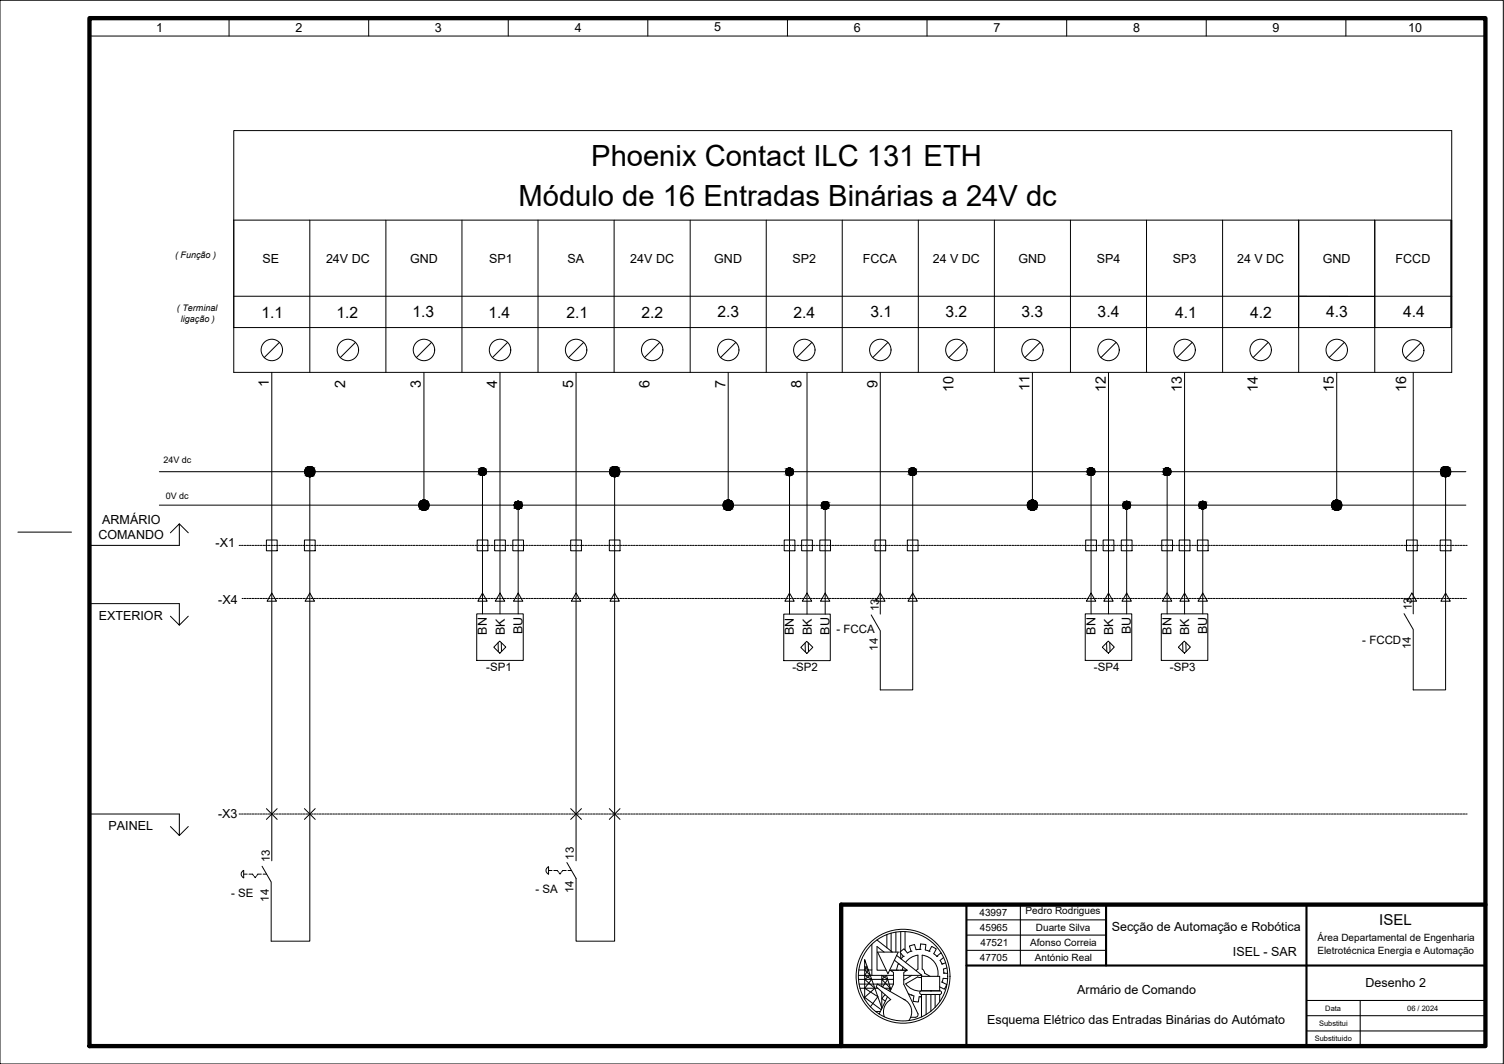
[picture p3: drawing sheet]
<svg xmlns="http://www.w3.org/2000/svg" width="420mm" height="297mm" viewBox="0 0 420 297" stroke-linecap="round" stroke-linejoin="round" font-family="sans-serif">
<defs><g id="words">
<g font-size="8.1">
<text x="165.2" y="46.3">Phoenix Contact ILC 131 ETH</text>
<text x="144.9" y="57.5">Módulo de 16 Entradas Binárias a 24V dc</text>
</g>
<g font-size="4.4">
<text x="73" y="88.7">1.1</text>
<text x="94" y="88.7">1.2</text>
<text x="115.3" y="88.6">1.3</text>
<text x="136.5" y="88.7">1.4</text>
<text x="158.2" y="88.7">2.1</text>
<text x="179.2" y="88.7">2.2</text>
<text x="200.4" y="88.6">2.3</text>
<text x="221.7" y="88.7">2.4</text>
<text x="243.2" y="88.6">3.1</text>
<text x="264.2" y="88.6">3.2</text>
<text x="285.4" y="88.6">3.3</text>
<text x="306.6" y="88.6">3.4</text>
<text x="328.3" y="88.7">4.1</text>
<text x="349.2" y="88.7">4.2</text>
<text x="370.5" y="88.6">4.3</text>
<text x="392" y="88.6">4.4</text>
</g>
<text font-size="4.2" x="385.3" y="258.4">ISEL</text>
<g font-size="4">
<text x="75.1" y="108.1" transform="rotate(-90 75.1 108.1)">1</text>
<text x="96.4" y="108.2" transform="rotate(-90 96.4 108.2)">2</text>
<text x="117.6" y="108.3" transform="rotate(-90 117.6 108.3)">3</text>
<text x="138.9" y="108.2" transform="rotate(-90 138.9 108.2)">4</text>
<text x="160.1" y="108.3" transform="rotate(-90 160.1 108.3)">5</text>
<text x="181.4" y="108.3" transform="rotate(-90 181.4 108.3)">6</text>
<text x="202.7" y="108.3" transform="rotate(-90 202.7 108.3)">7</text>
<text x="223.9" y="108.3" transform="rotate(-90 223.9 108.3)">8</text>
<text x="245.2" y="108.3" transform="rotate(-90 245.2 108.3)">9</text>
<text x="266.4" y="109.5" transform="rotate(-90 266.4 109.5)">10</text>
<text x="287.6" y="109.2" transform="rotate(-90 287.6 109.2)">11</text>
<text x="308.9" y="109.5" transform="rotate(-90 308.9 109.5)">12</text>
<text x="330.1" y="109.5" transform="rotate(-90 330.1 109.5)">13</text>
<text x="351.4" y="109.5" transform="rotate(-90 351.4 109.5)">14</text>
<text x="372.6" y="109.5" transform="rotate(-90 372.6 109.5)">15</text>
<text x="392.8" y="109.4" transform="rotate(-90 392.8 109.4)">16</text>
</g>
<g font-size="3.5">
<text x="43.6" y="8.8">1</text>
<text x="82.5" y="8.8">2</text>
<text x="121.5" y="8.8">3</text>
<text x="160.6" y="8.8">4</text>
<text x="199.5" y="8.8">5</text>
<text x="238.5" y="8.8">6</text>
<text x="277.5" y="8.8">7</text>
<text x="316.5" y="8.8">8</text>
<text x="355.5" y="8.8">9</text>
<text x="393.4" y="8.8">10</text>
<text x="73.4" y="73.3">SE</text>
<text x="91.1" y="73.3">24V DC</text>
<text x="114.6" y="73.3">GND</text>
<text x="136.6" y="73.3">SP1</text>
<text x="158.5" y="73.3">SA</text>
<text x="176.1" y="73.3">24V DC</text>
<text x="199.5" y="73.3">GND</text>
<text x="221.4" y="73.3">SP2</text>
<text x="241" y="73.3">FCCA</text>
<text x="260.6" y="73.3">24 V DC</text>
<text x="284.5" y="73.3">GND</text>
<text x="306.4" y="73.3">SP4</text>
<text x="327.6" y="73.3">SP3</text>
<text x="345.6" y="73.3">24 V DC</text>
<text x="369.5" y="73.3">GND</text>
<text x="389.9" y="73.3">FCCD</text>
<text x="28.6" y="146.3">ARMÁRIO</text>
<text x="27.5" y="150.5">COMANDO</text>
<text x="60.2" y="152.8">-X1</text>
<text x="27.6" y="173">EXTERIOR</text>
<text x="61" y="168.5">-X4</text>
<text x="136" y="177.2" transform="rotate(-90 136 177.2)">BN</text>
<text x="141" y="177.2" transform="rotate(-90 141 177.2)">BK</text>
<text x="146" y="177.1" transform="rotate(-90 146 177.1)">BU</text>
<text x="221.8" y="177.2" transform="rotate(-90 221.8 177.2)">BN</text>
<text x="226.8" y="177.3" transform="rotate(-90 226.8 177.3)">BK</text>
<text x="231.7" y="177.2" transform="rotate(-90 231.7 177.2)">BU</text>
<text x="306" y="177.2" transform="rotate(-90 306 177.2)">BN</text>
<text x="311" y="177.2" transform="rotate(-90 311 177.2)">BK</text>
<text x="316" y="177.1" transform="rotate(-90 316 177.1)">BU</text>
<text x="327.3" y="177.2" transform="rotate(-90 327.3 177.2)">BN</text>
<text x="332.2" y="177.2" transform="rotate(-90 332.2 177.2)">BK</text>
<text x="337.2" y="177.1" transform="rotate(-90 337.2 177.1)">BU</text>
<text x="30.4" y="231.6">PAINEL</text>
<text x="60.9" y="228.4">-X3</text>
<text x="310.6" y="259.8">Secção de Automação e Robótica</text>
<text x="344.4" y="266.9">ISEL - SAR</text>
<text x="381.5" y="275.7">Desenho 2</text>
<text x="300.9" y="277.5">Armário de Comando</text>
<text x="275.8" y="285.9">Esquema Elétrico das Entradas Binárias do Autómato</text>
</g>
<g font-size="3.2">
<text x="245.5" y="170.6" transform="rotate(-90 245.5 170.6)">13</text>
<text x="394.4" y="170.3" transform="rotate(-90 394.4 170.3)">13</text>
<text x="233.7" y="176.7">- FCCA</text>
<text x="380.6" y="179.8">- FCCD</text>
<text x="245.2" y="181.6" transform="rotate(-90 245.2 181.6)">14</text>
<text x="394.1" y="181.3" transform="rotate(-90 394.1 181.3)">14</text>
<text x="135.8" y="187.4">-SP1</text>
<text x="221.4" y="187.4">-SP2</text>
<text x="305.6" y="187.4">-SP4</text>
<text x="326.8" y="187.4">-SP3</text>
<text x="160.3" y="240" transform="rotate(-90 160.3 240)">13</text>
<text x="75.4" y="240.8" transform="rotate(-90 75.4 240.8)">13</text>
<text x="64.5" y="250.3">- SE</text>
<text x="75.1" y="251.8" transform="rotate(-90 75.1 251.8)">14</text>
<text x="149.6" y="249.3">- SA</text>
<text x="160.3" y="249.3" transform="rotate(-90 160.3 249.3)">14</text>
</g>
<g font-size="2.8">
<text x="273.6" y="255.6">43997</text>
<text x="286.5" y="255.3">Pedro Rodrigues</text>
<text x="273.7" y="259.9">45965</text>
<text x="289.4" y="259.9">Duarte Silva</text>
<text x="368.1" y="262.7">Área Departamental de Engenharia</text>
<text x="273.7" y="268.4">47705</text>
<text x="273.9" y="264.2">47521</text>
<text x="287.8" y="264.2">Afonso Correia</text>
<text x="289.1" y="268.4">António Real</text>
<text x="368" y="266.2">Eletrotécnica Energia e Automação</text>
</g>
<g font-size="2.5">
<text x="48.9" y="72">( Função )</text>
<text x="49.4" y="86.8">( Terminal</text>
<text x="50.5" y="89.9">ligação )</text>
<text x="45.6" y="129.3">24V dc</text>
<text x="46.3" y="139.3">0V dc</text>
</g>
<g font-size="2.1">
<text x="368.5" y="286.4">Substitui</text>
<text x="370.2" y="282.2">Data</text>
<text x="393.1" y="282.2">06 / 2024</text>
<text x="367.3" y="290.7">Substituido</text>
</g>
</g></defs>
<!-- layer: LEGENDA -->
<path d="M25 5.1h390v286.9h-390zM235 252.5h180" fill="none" stroke="#000" stroke-width="1.2"/>
<!-- layer: 0 -->
<g fill="none" stroke="#000" stroke-width=".28">
<path d="M0 .1h420v296.9h-420zM25 10.1v-5v5M25 10.1h390M64 5.1v5M103 5.1v5M142 5.1v5M181 5.1v5M220 5.1v5M259 5.1v5M298 5.1v5M337 5.1v5M376 5.1v5"/>
<path d="M65.3 36.5h340.3v67.5h-340.3zM86.6 61.5v42.5M107.8 61.5v42.5M129.1 61.5v42.5M150.3 61.5v42.5M171.6 61.5v42.5M192.8 61.5v42.5M214.1 61.5v42.5M235.3 61.5v42.5M256.5 61.5v42.5M277.8 61.5v42.5M299 61.5v42.5"/>
<path d="M320.3 61.5v42.5M341.5 61.5v42.5M362.8 61.5v42.5M65.3 82.7l318.7 .1M78 95.6l-4.2 4.2M99.3 95.6l-4.2 4.2M120.5 95.6l-4.2 4.2M141.8 95.6l-4.2 4.2M163 95.6l-4.2 4.2M184.3 95.6l-4.3 4.2M205.5 95.6l-4.2 4.2M226.8 95.6l-4.3 4.2"/>
<path d="M248.1 95.6l-4.3 4.2M269.3 95.6l-4.3 4.2M290.5 95.6l-4.2 4.2M311.8 95.6l-4.2 4.2M333 95.6l-4.2 4.2M354.3 95.6l-4.2 4.2M362.8 82.7h21.2v-21.2v29.9M375.5 95.6l-4.2 4.2M396.9 95.7l-4.2 4.3M405.3 91.4v-29.9h-340v29.9h340.3M405.3 82.7h-21.3v21.3M75.9 104v136.3"/>
<path d="M118.4 104v37M139.7 104v67.4M160.9 104v136.3M203.4 104v37M225.4 104v67.4M245.9 104v67.4M288.4 104v37M309.7 104v67.4M330.9 104v67.4M373.4 104v37M394.8 104v67.4M44.5 131.7h365"/>
<path d="M86.6 131.7v131h-10.8v-16.5l-2.6-4.4M171.7 131.7v131h-10.8v-17.5l-2.5-4.4M255 131.7v60.9h-9.1v-16.5l-2.5-4.4M403.8 131.7v60.9h-9v-16.9l-2.6-4.4M5 148.6h15M44.5 141h365M47.6 148.7l2.5-2.5v6.1h-25M50.1 146.2l2.5 2.5M66.8 152.3h.4M67.5 152.3h.4M68.2 152.3h.5M68.9 152.3h.5"/>
<path d="M69.7 152.3h.5M70.4 152.3h.6M71.2 152.3h.5M71.9 152.3h.6M72.7 152.3h.5M73.4 152.3h.6M74.2 152.3h.5M74.4 150.8h3v3h-3zM75 152.3h.4M75.7 152.3h.5M76.5 152.3h.4M77.2 152.3h.5"/>
<path d="M78 152.3h.4M78.7 152.3h.5M79.4 152.3h.5M80.2 152.3h.5M80.9 152.3h.5M81.7 152.3h.5M82.4 152.3h.6M83.2 152.3h.5M83.9 152.3h.6M84.7 152.3h.5M85 150.8h3.1v3h-3.1zM85.4 152.3h.6"/>
<path d="M86.2 152.3h.5M87 152.3h.4M87.7 152.3h.5M88.5 152.3h.4M89.2 152.3h.5M90 152.3h.4M90.7 152.3h.5M91.4 152.3h.5M92.2 152.3h.5M92.9 152.3h.6M93.7 152.3h.5M94.4 152.3h.6"/>
<path d="M95.2 152.3h.5M95.9 152.3h.6M96.7 152.3h.5M97.5 152.3h.4M98.2 152.3h.5M99 152.3h.4M99.7 152.3h.5M100.5 152.3h.4M101.2 152.3h.5M101.9 152.3h.5M102.7 152.3h.5M103.4 152.3h.5"/>
<path d="M104.2 152.3h.5M104.9 152.3h.6M105.7 152.3h.5M106.4 152.3h.6M107.2 152.3h.5M107.9 152.3h.6M108.7 152.3h.5M109.5 152.3h.4M110.2 152.3h.5M111 152.3h.4M111.7 152.3h.5M112.4 152.3h.5"/>
<path d="M113.2 152.3h.5M113.9 152.3h.5M114.7 152.3h.5M115.4 152.3h.6M116.2 152.3h.5M116.9 152.3h.6M117.7 152.3h.5M118.4 152.3h.6M119.2 152.3h.5M120 152.3h.4M120.7 152.3h.5M121.5 152.3h.4"/>
<path d="M122.2 152.3h.5M123 152.3h.4M123.7 152.3h.5M124.4 152.3h.5M125.2 152.3h.5M125.9 152.3h.5M126.7 152.3h.5M127.4 152.3h.6M128.2 152.3h.5M128.9 152.3h.6M129.7 152.3h.5M130.5 152.3h.4"/>
<path d="M131.2 152.3h.5M132 152.3h.4M132.7 152.3h.5M133.3 150.8h3v3h-3zM133.5 152.3h.4M134.2 152.3h.5M134.9 152.3h.5M135.7 152.3h.5M136.4 152.3h.5M137.2 152.3h.5M137.9 152.3h.6M138.2 150.8h3v3h-3z"/>
<path d="M138.7 152.3h.5M139.4 152.3h.6M140.2 152.3h.5M140.9 152.3h.6M141.7 152.3h.5M142.5 152.3h.4M143.2 152.3h.5M143.3 150.8h2.9v3h-2.9zM144 152.3h.4M144.7 152.3h.5M145.4 152.3h.5M146.2 152.3h.5"/>
<path d="M146.9 152.3h.5M147.7 152.3h.5M148.4 152.3h.5M149.2 152.3h.5M149.9 152.3h.6M150.7 152.3h.5M151.4 152.3h.6M152.2 152.3h.5M153 152.3h.4M153.7 152.3h.5M154.5 152.3h.4M155.2 152.3h.5"/>
<path d="M156 152.3h.4M156.7 152.3h.5M157.4 152.3h.5M158.2 152.3h.5M158.9 152.3h.5M159.4 150.8h3v3h-3zM159.7 152.3h.5M160.4 152.3h.6M161.2 152.3h.5M161.9 152.3h.6M162.7 152.3h.5M163.4 152.3h.5"/>
<path d="M164.2 152.3h.5M165 152.3h.4M165.7 152.3h.5M166.5 152.3h.4M167.2 152.3h.5M167.9 152.3h.5M168.7 152.3h.5M169.4 152.3h.5M170.2 152.3h.5M170.2 150.8h3v3h-3zM170.9 152.3h.5M171.7 152.3h.5"/>
<path d="M172.4 152.3h.6M173.2 152.3h.5M173.9 152.3h.6M174.7 152.3h.5M175.5 152.3h.4M176.2 152.3h.5M177 152.3h.4M177.7 152.3h.5M178.5 152.3h.4M179.2 152.3h.5M179.9 152.3h.5M180.7 152.3h.5"/>
<path d="M181.4 152.3h.5M182.2 152.3h.5M182.9 152.3h.6M183.7 152.3h.5M184.4 152.3h.6M185.2 152.3h.5M185.9 152.3h.5M186.7 152.3h.5M187.5 152.3h.4M188.2 152.3h.5M189 152.3h.4M189.7 152.3h.5"/>
<path d="M190.4 152.3h.5M191.2 152.3h.5M191.9 152.3h.5M192.7 152.3h.5M193.4 152.3h.6M194.2 152.3h.5M194.9 152.3h.6M195.7 152.3h.5M196.4 152.3h.6M197.2 152.3h.5M198 152.3h.4M198.7 152.3h.5"/>
<path d="M199.5 152.3h.4M200.2 152.3h.5M200.9 152.3h.5M201.7 152.3h.5M202.4 152.3h.5M203.2 152.3h.5M203.9 152.3h.5M204.7 152.3h.5M205.4 152.3h.6M206.2 152.3h.5M206.9 152.3h.6M207.7 152.3h.5"/>
<path d="M208.4 152.3h.5M209.2 152.3h.5M210 152.3h.4M210.7 152.3h.5M211.5 152.3h.4M212.2 152.3h.5M212.9 152.3h.5M213.7 152.3h.5M214.4 152.3h.5M215.2 152.3h.5M215.9 152.3h.6M216.7 152.3h.5"/>
<path d="M217.4 152.3h.6M218.2 152.3h.5M218.9 152.3h.5M219.1 150.8h3v3h-3zM219.7 152.3h.5M220.5 152.3h.4M221.2 152.3h.5M222 152.3h.4M222.7 152.3h.5M223.4 152.3h.5M223.9 150.8h3v3h-3zM224.2 152.3h.5"/>
<path d="M224.9 152.3h.5M225.7 152.3h.5M226.4 152.3h.5M227.2 152.3h.5M227.9 152.3h.6M228.7 152.3h.5M229 150.8h3v3h-3zM229.4 152.3h.6M230.2 152.3h.5M230.9 152.3h.5M231.7 152.3h.5M232.5 152.3h.4"/>
<path d="M233.2 152.3h.5M233.9 152.3h.5M234.7 152.3h.5M235.4 152.3h.5M236.2 152.3h.5M236.9 152.3h.5M237.7 152.3h.5M238.4 152.3h.6M239.2 152.3h.5M239.9 152.3h.6M240.7 152.3h.5M241.4 152.3h.5"/>
<path d="M242.2 152.3h.5M243 152.3h.4M243.7 152.3h.5M244.4 150.8h3v3h-3zM244.5 152.3h.4M245.2 152.3h.5M245.9 152.3h.5M246.7 152.3h.5M247.4 152.3h.5M248.2 152.3h.5M248.9 152.3h.5M249.7 152.3h.5"/>
<path d="M250.4 152.3h.6M251.2 152.3h.5M251.9 152.3h.5M252.7 152.3h.5M253.4 152.3h.5M253.5 150.8h3v3h-3zM254.2 152.3h.5M255 152.3h.4M255.7 152.3h.5M256.4 152.3h.5M257.2 152.3h.5M257.9 152.3h.5"/>
<path d="M258.7 152.3h.5M259.4 152.3h.5M260.2 152.3h.5M260.9 152.3h.6M261.7 152.3h.5M262.4 152.3h.6M263.2 152.3h.5M263.9 152.3h.5M264.7 152.3h.5M265.5 152.3h.4M266.2 152.3h.5M267 152.3h.4"/>
<path d="M267.7 152.3h.5M268.4 152.3h.5M269.2 152.3h.5M269.9 152.3h.5M270.7 152.3h.5M271.4 152.3h.5M272.2 152.3h.5M272.9 152.3h.6M273.7 152.3h.5M274.4 152.3h.5M275.2 152.3h.5M275.9 152.3h.5"/>
<path d="M276.7 152.3h.5M277.5 152.3h.4M278.2 152.3h.5M278.9 152.3h.5M279.7 152.3h.5M280.4 152.3h.5M281.2 152.3h.5M281.9 152.3h.5M282.7 152.3h.5M283.4 152.3h.6M284.2 152.3h.5M284.9 152.3h.5"/>
<path d="M285.7 152.3h.5M286.4 152.3h.5M287.2 152.3h.5M288 152.3h.4M288.7 152.3h.5M289.4 152.3h.5M290.2 152.3h.5M290.9 152.3h.5M291.7 152.3h.5M292.4 152.3h.5M293.2 152.3h.5M293.9 152.3h.5"/>
<path d="M294.7 152.3h.5M295.4 152.3h.6M296.2 152.3h.5M296.9 152.3h.5M297.7 152.3h.5M298.4 152.3h.5M299.2 152.3h.5M300 152.3h.4M300.7 152.3h.5M301.4 152.3h.5M302.2 152.3h.5M302.9 152.3h.5"/>
<path d="M303.3 150.8h3v3h-3zM303.7 152.3h.5M304.4 152.3h.5M305.2 152.3h.5M305.9 152.3h.6M306.7 152.3h.5M307.4 152.3h.5M308.2 150.8h3v3h-3zM308.2 152.3h.5M308.9 152.3h.5M309.7 152.3h.5M310.5 152.3h.4"/>
<path d="M311.2 152.3h.5M311.9 152.3h.5M312.7 152.3h.5M313.2 150.8h3.1v3h-3.1zM313.4 152.3h.5M314.2 152.3h.5M314.9 152.3h.5M315.7 152.3h.5M316.4 152.3h.5M317.2 152.3h.5M317.9 152.3h.6M318.7 152.3h.5"/>
<path d="M319.4 152.3h.5M320.2 152.3h.5M321 152.3h.4M321.7 152.3h.5M322.4 152.3h.5M323.2 152.3h.5M323.9 152.3h.5M324.5 150.8h3.1v3h-3.1zM324.7 152.3h.5M325.4 152.3h.5M326.2 152.3h.5M326.9 152.3h.5"/>
<path d="M327.7 152.3h.5M328.4 152.3h.6M329.2 152.3h.5M329.4 150.8h3v3h-3zM329.9 152.3h.5M330.7 152.3h.5M331.4 152.3h.5M332.2 152.3h.5M333 152.3h.4M333.7 152.3h.5M334.4 152.3h.5M334.5 150.8h3v3h-3z"/>
<path d="M335.2 152.3h.5M335.9 152.3h.5M336.7 152.3h.5M337.4 152.3h.5M338.2 152.3h.5M338.9 152.3h.5M339.7 152.3h.5M340.4 152.3h.5M341.2 152.3h.5M341.9 152.3h.5M342.7 152.3h.5M343.5 152.3h.4"/>
<path d="M344.2 152.3h.5M344.9 152.3h.5M345.7 152.3h.5M346.4 152.3h.5M347.2 152.3h.5M347.9 152.3h.5M348.7 152.3h.5M349.4 152.3h.5M350.2 152.3h.5M350.9 152.3h.6M351.7 152.3h.5M352.4 152.3h.5"/>
<path d="M353.2 152.3h.5M353.9 152.3h.5M354.7 152.3h.5M355.4 152.3h.5M356.2 152.3h.5M356.9 152.3h.5M357.7 152.3h.5M358.4 152.3h.5M359.2 152.3h.5M359.9 152.3h.5M360.7 152.3h.5M361.4 152.3h.5"/>
<path d="M362.2 152.3h.5M362.9 152.3h.5M363.7 152.3h.5M364.4 152.3h.5M365.2 152.3h.5M366 152.3h.4M366.7 152.3h.5M367.4 152.3h.5M368.2 152.3h.5M368.9 152.3h.5M369.7 152.3h.5M370.4 152.3h.5"/>
<path d="M371.2 152.3h.5M371.9 152.3h.5M372.7 152.3h.5M373.4 152.3h.5M374.2 152.3h.5M374.9 152.3h.5M375.7 152.3h.5M376.4 152.3h.5M377.2 152.3h.5M377.9 152.3h.5M378.7 152.3h.5M379.4 152.3h.5"/>
<path d="M380.2 152.3h.5M380.9 152.3h.5M381.7 152.3h.5M382.4 152.3h.5M383.2 152.3h.5M383.9 152.3h.6M384.7 152.3h.5M385.4 152.3h.5M386.2 152.3h.5M386.9 152.3h.5M387.7 152.3h.5M388.5 152.3h.4"/>
<path d="M389.2 152.3h.5M389.9 152.3h.5M390.7 152.3h.5M391.4 152.3h.5M392.2 152.3h.5M392.9 150.8h3v3h-3zM392.9 152.3h.5M393.7 152.3h.5M394.4 152.3h.5M395.2 152.3h.5M395.9 152.3h.5M396.7 152.3h.5"/>
<path d="M397.4 152.3h.5M398.2 152.3h.5M398.9 152.3h.5M399.7 152.3h.5M400.4 152.3h.5M401.2 152.3h.5M401.9 152.3h.5M402.3 150.8h3v3h-3zM402.7 152.3h.5M403.4 152.3h.5M404.2 152.3h.5M404.9 152.3h.5"/>
<path d="M405.7 152.3h.5M406.4 152.3h.6M407.2 152.3h.5M407.9 152.3h.5M408.7 152.3h.5M409.4 152.3h.5M25.1 168.5h25v6l-2.5-2.5M52.6 172l-2.5 2.5M67.6 167.1h.3M68.2 167.1h.5M68.9 167.1h.5M69.7 167.1h.5"/>
<path d="M70.4 167.1h.5M71.2 167.1h.5M71.9 167.1h.5M72.7 167.1h.5M73.4 167.1h.5M74.2 167.1h.5M74.9 167.1h.5M75.7 167.1h.5M76.4 167.1h.5M77.2 167.1h.5M77.9 167.1h.5M78.7 167.1h.5"/>
<path d="M79.4 167.1h.5M80.2 167.1h.5M80.9 167.1h.5M81.7 167.1h.5M82.4 167.1h.5M83.2 167.1h.5M83.9 167.1h.5M84.7 167.1h.5M85.4 167.1h.5M86.2 167.1h.5M86.9 167.1h.5M87.7 167.1h.5"/>
<path d="M88.4 167.1h.5M89.2 167.1h.5M89.9 167.1h.5M90.7 167.1h.5M91.4 167.1h.5M92.2 167.1h.5M92.9 167.1h.5M93.7 167.1h.5M94.4 167.1h.5M95.2 167.1h.5M95.9 167.1h.5M96.7 167.1h.5"/>
<path d="M97.4 167.1h.5M98.2 167.1h.5M98.9 167.1h.5M99.7 167.1h.5M100.4 167.1h.5M101.2 167.1h.5M101.9 167.1h.5M102.7 167.1h.5M103.4 167.1h.5M104.2 167.1h.5M104.9 167.1h.5M105.7 167.1h.5"/>
<path d="M106.4 167.1h.5M107.2 167.1h.5M107.9 167.1h.5M108.7 167.1h.5M109.4 167.1h.5M110.2 167.1h.5M110.9 167.1h.5M111.7 167.1h.5M112.4 167.1h.5M113.2 167.1h.5M113.9 167.1h.5M114.7 167.1h.5"/>
<path d="M115.4 167.1h.5M116.2 167.1h.5M116.9 167.1h.5M117.7 167.1h.5M118.4 167.1h.5M119.2 167.1h.5M119.9 167.1h.5M120.7 167.1h.5M121.4 167.1h.5M122.2 167.1h.5M122.9 167.1h.5M123.7 167.1h.5"/>
<path d="M124.4 167.1h.5M125.2 167.1h.5M125.9 167.1h.5M126.7 167.1h.5M127.4 167.1h.5M128.2 167.1h.5M128.9 167.1h.5M129.7 167.1h.5M130.4 167.1h.5M131.2 167.1h.5M131.9 167.1h.5M132.7 167.1h.5"/>
<path d="M133.2 171.4h13v13h-13zM133.4 167.1h.5M134.2 167.1h.5M134.9 167.1h.5M135.7 167.1h.5M136.4 167.1h.5M137.2 167.1h.5M137.9 167.1h.5M138.7 167.1h.5M139.4 167.1h.5M139.6 179l1.7 1.6-1.7 1.8-1.7-1.7zM140.2 167.1h.5"/>
<path d="M140.9 167.1h.5M141.7 167.1h.5M142.4 167.1h.5M143.2 167.1h.5M143.9 167.1h.5M144.7 167.1h.5M145.4 167.1h.5M146.2 167.1h.5M146.9 167.1h.5M147.7 167.1h.5M148.4 167.1h.5M149.2 167.1h.5"/>
<path d="M149.9 167.1h.5M150.7 167.1h.5M151.4 167.1h.5M152.2 167.1h.5M152.9 167.1h.5M153.7 167.1h.5M154.4 167.1h.5M155.2 167.1h.5M155.9 167.1h.5M156.7 167.1h.5M157.4 167.1h.5M158.2 167.1h.5"/>
<path d="M158.9 167.1h.5M159.7 167.1h.5M160.4 167.1h.5M161.2 167.1h.5M161.9 167.1h.5M162.7 167.1h.5M163.4 167.1h.5M164.2 167.1h.5M164.9 167.1h.5M165.7 167.1h.5M166.4 167.1h.5M167.2 167.1h.5"/>
<path d="M167.9 167.1h.5M168.7 167.1h.5M169.4 167.1h.5M170.2 167.1h.5M170.9 167.1h.5M171.7 167.1h.5M172.4 167.1h.5M173.2 167.1h.5M173.9 167.1h.5M174.7 167.1h.5M175.4 167.1h.5M176.2 167.1h.5"/>
<path d="M176.9 167.1h.5M177.7 167.1h.5M178.4 167.1h.5M179.2 167.1h.5M179.9 167.1h.5M180.7 167.1h.5M181.4 167.1h.5M182.2 167.1h.5M182.9 167.1h.5M183.7 167.1h.5M184.4 167.1h.5M185.2 167.1h.5"/>
<path d="M185.9 167.1h.5M186.7 167.1h.5M187.4 167.1h.5M188.2 167.1h.5M188.9 167.1h.5M189.7 167.1h.5M190.4 167.1h.5M191.2 167.1h.5M191.9 167.1h.5M192.7 167.1h.5M193.4 167.1h.5M194.2 167.1h.5"/>
<path d="M194.9 167.1h.5M195.7 167.1h.5M196.4 167.1h.5M197.2 167.1h.5M197.9 167.1h.5M198.7 167.1h.5M199.4 167.1h.5M200.2 167.1h.5M200.9 167.1h.5M201.7 167.1h.5M202.4 167.1h.5M203.2 167.1h.5"/>
<path d="M203.9 167.1h.5M204.7 167.1h.5M205.4 167.1h.5M206.2 167.1h.5M206.9 167.1h.5M207.7 167.1h.5M208.4 167.1h.5M209.2 167.1h.5M209.9 167.1h.5M210.7 167.1h.5M211.4 167.1h.5M212.2 167.1h.5"/>
<path d="M212.9 167.1h.5M213.7 167.1h.5M214.4 167.1h.5M215.2 167.1h.5M215.9 167.1h.5M216.7 167.1h.5M217.4 167.1h.5M218.2 167.1h.5M218.9 167.1h.5M218.9 171.4h13v13h-13zM219.7 167.1h.5M220.4 167.1h.5"/>
<path d="M221.2 167.1h.5M221.9 167.1h.5M222.7 167.1h.5M223.4 167.1h.5M224.2 167.1h.5M224.9 167.1h.5M225.4 179l1.7 1.7-1.7 1.7-1.7-1.7zM225.7 167.1h.5M226.4 167.1h.5M227.2 167.1h.5M227.9 167.1h.5M228.7 167.1h.5"/>
<path d="M229.4 167.1h.5M230.2 167.1h.5M230.9 167.1h.5M231.7 167.1h.5M232.4 167.1h.5M233.2 167.1h.5M233.9 167.1h.5M234.7 167.1h.5M235.4 167.1h.5M236.2 167.1h.5M236.9 167.1h.5M237.7 167.1h.5"/>
<path d="M238.4 167.1h.5M239.2 167.1h.5M239.9 167.1h.5M240.7 167.1h.5M241.4 167.1h.5M242.2 167.1h.5M242.9 167.1h.5M243.7 167.1h.5M244.4 167.1h.5M245.2 167.1h.5M245.9 167.1h.5M246.7 167.1h.5"/>
<path d="M247.4 167.1h.5M248.2 167.1h.5M248.9 167.1h.5M249.7 167.1h.5M250.4 167.1h.5M251.2 167.1h.5M251.9 167.1h.5M252.7 167.1h.5M253.4 167.1h.5M254.2 167.1h.5M254.9 167.1h.5M255.7 167.1h.5"/>
<path d="M256.4 167.1h.5M257.2 167.1h.5M257.9 167.1h.5M258.7 167.1h.5M259.4 167.1h.5M260.2 167.1h.5M260.9 167.1h.5M261.7 167.1h.4M262.4 167.1h.5M263.2 167.1h.5M263.9 167.1h.5M264.7 167.1h.5"/>
<path d="M265.4 167.1h.5M266.1 167.1h.6M266.9 167.1h.5M267.7 167.1h.5M268.4 167.1h.5M269.2 167.1h.5M269.9 167.1h.5M270.7 167.1h.5M271.4 167.1h.5M272.2 167.1h.5M272.9 167.1h.5M273.7 167.1h.5"/>
<path d="M274.4 167.1h.5M275.2 167.1h.5M275.9 167.1h.5M276.7 167.1h.5M277.4 167.1h.5M278.2 167.1h.5M278.9 167.1h.5M279.7 167.1h.5M280.4 167.1h.5M281.2 167.1h.5M281.9 167.1h.5M282.7 167.1h.5"/>
<path d="M283.4 167.1h.5M284.2 167.1h.4M284.9 167.1h.5M285.7 167.1h.5M286.4 167.1h.5M287.2 167.1h.5M287.9 167.1h.5M288.6 167.1h.6M289.4 167.1h.5M290.2 167.1h.5M290.9 167.1h.5M291.7 167.1h.5"/>
<path d="M292.4 167.1h.5M293.2 167.1h.5M293.9 167.1h.5M294.7 167.1h.5M295.4 167.1h.5M296.2 167.1h.5M296.9 167.1h.5M297.7 167.1h.5M298.4 167.1h.5M299.1 167.1h.6M299.9 167.1h.5M300.7 167.1h.5"/>
<path d="M301.4 167.1h.5M302.2 167.1h.5M302.9 167.1h.5M303.2 171.4h13v13h-13zM303.7 167.1h.5M304.4 167.1h.5M305.2 167.1h.5M305.9 167.1h.5M306.7 167.1h.4M307.4 167.1h.5M308.2 167.1h.5M308.9 167.1h.5"/>
<path d="M309.6 179l1.7 1.6-1.7 1.8-1.7-1.7zM309.7 167.1h.5M310.4 167.1h.5M311.1 167.1h.6M311.9 167.1h.5M312.7 167.1h.5M313.4 167.1h.5M314.2 167.1h.5M314.9 167.1h.5M315.7 167.1h.5M316.4 167.1h.5M317.2 167.1h.4"/>
<path d="M317.9 167.1h.5M318.7 167.1h.5M319.4 167.1h.5M320.2 167.1h.5M320.9 167.1h.5M321.6 167.1h.6M322.4 167.1h.5M323.2 167.1h.5M323.9 167.1h.5M324.4 171.4h13v13h-13zM324.7 167.1h.5M325.4 167.1h.5"/>
<path d="M326.2 167.1h.5M326.9 167.1h.5M327.7 167.1h.5M328.4 167.1h.5M329.2 167.1h.4M329.9 167.1h.5M330.7 167.1h.5M330.8 179l1.7 1.6-1.6 1.8-1.7-1.7zM331.4 167.1h.5M332.1 167.1h.6M332.9 167.1h.5M333.7 167.1h.5"/>
<path d="M334.4 167.1h.5M335.2 167.1h.5M335.9 167.1h.5M336.7 167.1h.5M337.4 167.1h.5M338.2 167.1h.5M338.9 167.1h.5M339.7 167.1h.4M340.4 167.1h.5M341.2 167.1h.5M341.9 167.1h.5M342.7 167.1h.5"/>
<path d="M343.4 167.1h.5M344.1 167.1h.6M344.9 167.1h.5M345.7 167.1h.5M346.4 167.1h.5M347.2 167.1h.5M347.9 167.1h.5M348.7 167.1h.5M349.4 167.1h.5M350.2 167.1h.4M350.9 167.1h.5M351.7 167.1h.4"/>
<path d="M352.4 167.1h.5M353.2 167.1h.5M353.9 167.1h.5M354.6 167.1h.6M355.4 167.1h.5M356.2 167.1h.5M356.9 167.1h.5M357.7 167.1h.5M358.4 167.1h.5M359.2 167.1h.5M359.9 167.1h.5M360.7 167.1h.5"/>
<path d="M361.4 167.1h.5M362.2 167.1h.4M362.9 167.1h.5M363.7 167.1h.5M364.4 167.1h.5M365.2 167.1h.5M365.9 167.1h.5M366.6 167.1h.6M367.4 167.1h.5M368.2 167.1h.5M368.9 167.1h.5M369.7 167.1h.5"/>
<path d="M370.4 167.1h.5M371.2 167.1h.5M371.9 167.1h.5M372.7 167.1h.4M373.4 167.1h.5M374.2 167.1h.4M374.9 167.1h.5M375.7 167.1h.5M376.4 167.1h.5M377.1 167.1h.6M377.9 167.1h.5M378.7 167.1h.5"/>
<path d="M379.4 167.1h.5M380.2 167.1h.5M380.9 167.1h.5M381.7 167.1h.5M382.4 167.1h.5M383.2 167.1h.5M383.9 167.1h.5M384.7 167.1h.4M385.4 167.1h.5M386.2 167.1h.5M386.9 167.1h.5M387.6 167.1h.6"/>
<path d="M388.4 167.1h.5M389.1 167.1h.6M389.9 167.1h.5M390.7 167.1h.5M391.4 167.1h.5M392.2 167.1h.5M392.9 167.1h.5M393.7 167.1h.5M394.4 167.1h.5M395.2 167.1h.4M395.9 167.1h.5M396.7 167.1h.5"/>
<path d="M397.4 167.1h.5M398.2 167.1h.5M398.9 167.1h.5M399.6 167.1h.6M400.4 167.1h.5M401.2 167.1h.5M401.9 167.1h.5M402.7 167.1h.5M403.4 167.1h.5M404.2 167.1h.5M404.9 167.1h.5M405.7 167.1h.4"/>
<path d="M406.4 167.1h.5M407.2 167.1h.4M407.9 167.1h.5M408.7 167.1h.5M409.4 167.1h.3M25.1 227.3h25v5.9l-2.5-2.5M52.6 230.7l-2.5 2.5M66.8 227.3h.4M67.5 227.3h.4M68.2 227.3h.5M68.9 227.3h.5M69.7 227.3h.5"/>
<path d="M70.4 227.3h.6M71.2 227.3h.5M71.9 227.3h.6M72.7 227.3h.5M73.4 227.3h.6M74.2 227.3h.5M74.4 225.7l3 3.1M75 227.3h.4M75.7 227.3h.5M76.5 227.3h.4M77.2 227.3h.5M77.4 225.7l-3 3.1"/>
<path d="M78 227.3h.4M78.7 227.3h.5M79.4 227.3h.5M80.2 227.3h.5M80.9 227.3h.5M81.7 227.3h.5M82.4 227.3h.6M83.2 227.3h.5M83.9 227.3h.6M84.7 227.3h.5M85 225.7l3.1 3.1M85.4 227.3h.6"/>
<path d="M86.2 227.3h.5M87 227.3h.4M87.7 227.3h.5M88.1 225.7l-3.1 3.1M88.5 227.3h.4M89.2 227.3h.5M90 227.3h.4M90.7 227.3h.5M91.4 227.3h.5M92.2 227.3h.5M92.9 227.3h.6M93.7 227.3h.5"/>
<path d="M94.4 227.3h.6M95.2 227.3h.5M95.9 227.3h.6M96.7 227.3h.5M97.5 227.3h.4M98.2 227.3h.5M99 227.3h.4M99.7 227.3h.5M100.5 227.3h.4M101.2 227.3h.5M101.9 227.3h.5M102.7 227.3h.5"/>
<path d="M103.4 227.3h.5M104.2 227.3h.5M104.9 227.3h.6M105.7 227.3h.5M106.4 227.3h.6M107.2 227.3h.5M107.9 227.3h.6M108.7 227.3h.5M109.5 227.3h.4M110.2 227.3h.5M111 227.3h.4M111.7 227.3h.5"/>
<path d="M112.4 227.3h.5M113.2 227.3h.5M113.9 227.3h.5M114.7 227.3h.5M115.4 227.3h.6M116.2 227.3h.5M116.9 227.3h.6M117.7 227.3h.5M118.4 227.3h.6M119.2 227.3h.5M120 227.3h.4M120.7 227.3h.5"/>
<path d="M121.5 227.3h.4M122.2 227.3h.5M123 227.3h.4M123.7 227.3h.5M124.4 227.3h.5M125.2 227.3h.5M125.9 227.3h.5M126.7 227.3h.5M127.4 227.3h.6M128.2 227.3h.5M128.9 227.3h.6M129.7 227.3h.5"/>
<path d="M130.5 227.3h.4M131.2 227.3h.5M132 227.3h.4M132.7 227.3h.5M133.5 227.3h.4M134.2 227.3h.5M134.9 227.3h.5M135.7 227.3h.5M136.4 227.3h.5M137.2 227.3h.5M137.9 227.3h.6M138.7 227.3h.5"/>
<path d="M139.4 227.3h.6M140.2 227.3h.5M140.9 227.3h.6M141.7 227.3h.5M142.5 227.3h.4M143.2 227.3h.5M144 227.3h.4M144.7 227.3h.5M145.4 227.3h.5M146.2 227.3h.5M146.9 227.3h.5M147.7 227.3h.5"/>
<path d="M148.4 227.3h.5M149.2 227.3h.5M149.9 227.3h.6M150.7 227.3h.5M151.4 227.3h.6M152.2 227.3h.5M153 227.3h.4M153.7 227.3h.5M154.5 227.3h.4M155.2 227.3h.5M156 227.3h.4M156.7 227.3h.5"/>
<path d="M157.4 227.3h.5M158.2 227.3h.5M158.9 227.3h.5M159.4 225.7l3 3.1M159.7 227.3h.5M160.4 227.3h.6M161.2 227.3h.5M161.9 227.3h.6M162.4 225.7l-3 3.1M162.7 227.3h.5M163.4 227.3h.5M164.2 227.3h.5"/>
<path d="M165 227.3h.4M165.7 227.3h.5M166.5 227.3h.4M167.2 227.3h.5M167.9 227.3h.5M168.7 227.3h.5M169.4 227.3h.5M170.2 227.3h.5M170.2 225.7l3 3.1M170.9 227.3h.5M171.7 227.3h.5M172.4 227.3h.6"/>
<path d="M173.2 227.3h.5M173.2 225.7l-3 3.1M173.9 227.3h.6M174.7 227.3h.5M175.5 227.3h.4M176.2 227.3h.5M177 227.3h.4M177.7 227.3h.5M178.5 227.3h.4M179.2 227.3h.5M179.9 227.3h.5M180.7 227.3h.5"/>
<path d="M181.4 227.3h.5M182.2 227.3h.5M182.9 227.3h.6M183.7 227.3h.5M184.4 227.3h.6M185.2 227.3h.5M185.9 227.3h.5M186.7 227.3h.5M187.5 227.3h.4M188.2 227.3h.5M189 227.3h.4M189.7 227.3h.5"/>
<path d="M190.4 227.3h.5M191.2 227.3h.5M191.9 227.3h.5M192.7 227.3h.5M193.4 227.3h.6M194.2 227.3h.5M194.9 227.3h.6M195.7 227.3h.5M196.4 227.3h.6M197.2 227.3h.5M198 227.3h.4M198.7 227.3h.5"/>
<path d="M199.5 227.3h.4M200.2 227.3h.5M200.9 227.3h.5M201.7 227.3h.5M202.4 227.3h.5M203.2 227.3h.5M203.9 227.3h.5M204.7 227.3h.5M205.4 227.3h.6M206.2 227.3h.5M206.9 227.3h.6M207.7 227.3h.5"/>
<path d="M208.4 227.3h.5M209.2 227.3h.5M210 227.3h.4M210.7 227.3h.5M211.5 227.3h.4M212.2 227.3h.5M212.9 227.3h.5M213.7 227.3h.5M214.4 227.3h.5M215.2 227.3h.5M215.9 227.3h.6M216.7 227.3h.5"/>
<path d="M217.4 227.3h.6M218.2 227.3h.5M218.9 227.3h.5M219.7 227.3h.5M220.5 227.3h.4M221.2 227.3h.5M222 227.3h.4M222.7 227.3h.5M223.4 227.3h.5M224.2 227.3h.5M224.9 227.3h.5M225.7 227.3h.5"/>
<path d="M226.4 227.3h.5M227.2 227.3h.5M227.9 227.3h.6M228.7 227.3h.5M229.4 227.3h.6M230.2 227.3h.5M230.9 227.3h.5M231.7 227.3h.5M232.5 227.3h.4M233.2 227.3h.5M233.9 227.3h.5M234.7 227.3h.5"/>
<path d="M235.4 227.3h.5M236.2 227.3h.5M236.9 227.3h.5M237.7 227.3h.5M238.4 227.3h.6M239.2 227.3h.5M239.9 227.3h.6M240.7 227.3h.5M241.4 227.3h.5M242.2 227.3h.5M243 227.3h.4M243.7 227.3h.5"/>
<path d="M244.5 227.3h.4M245.2 227.3h.5M245.9 227.3h.5M246.7 227.3h.5M247.4 227.3h.5M248.2 227.3h.5M248.9 227.3h.5M249.7 227.3h.5M250.4 227.3h.6M251.2 227.3h.5M251.9 227.3h.5M252.7 227.3h.5"/>
<path d="M253.4 227.3h.5M254.2 227.3h.5M255 227.3h.4M255.7 227.3h.5M256.4 227.3h.5M257.2 227.3h.5M257.9 227.3h.5M258.7 227.3h.5M259.4 227.3h.5M260.2 227.3h.5M260.9 227.3h.6M261.7 227.3h.5"/>
<path d="M262.4 227.3h.6M263.2 227.3h.5M263.9 227.3h.5M264.7 227.3h.5M265.5 227.3h.4M266.2 227.3h.5M267 227.3h.4M267.7 227.3h.5M268.4 227.3h.5M269.2 227.3h.5M269.9 227.3h.5M270.7 227.3h.5"/>
<path d="M271.4 227.3h.5M272.2 227.3h.5M272.9 227.3h.6M273.7 227.3h.5M274.4 227.3h.5M275.2 227.3h.5M275.9 227.3h.5M276.7 227.3h.5M277.5 227.3h.4M278.2 227.3h.5M278.9 227.3h.5M279.7 227.3h.5"/>
<path d="M280.4 227.3h.5M281.2 227.3h.5M281.9 227.3h.5M282.7 227.3h.5M283.4 227.3h.6M284.2 227.3h.5M284.9 227.3h.5M285.7 227.3h.5M286.4 227.3h.5M287.2 227.3h.5M288 227.3h.4M288.7 227.3h.5"/>
<path d="M289.4 227.3h.5M290.2 227.3h.5M290.9 227.3h.5M291.7 227.3h.5M292.4 227.3h.5M293.2 227.3h.5M293.9 227.3h.5M294.7 227.3h.5M295.4 227.3h.6M296.2 227.3h.5M296.9 227.3h.5M297.7 227.3h.5"/>
<path d="M298.4 227.3h.5M299.2 227.3h.5M300 227.3h.4M300.7 227.3h.5M301.4 227.3h.5M302.2 227.3h.5M302.9 227.3h.5M303.7 227.3h.5M304.4 227.3h.5M305.2 227.3h.5M305.9 227.3h.6M306.7 227.3h.5"/>
<path d="M307.4 227.3h.5M308.2 227.3h.5M308.9 227.3h.5M309.7 227.3h.5M310.5 227.3h.4M311.2 227.3h.5M311.9 227.3h.5M312.7 227.3h.5M313.4 227.3h.5M314.2 227.3h.5M314.9 227.3h.5M315.7 227.3h.5"/>
<path d="M316.4 227.3h.5M317.2 227.3h.5M317.9 227.3h.6M318.7 227.3h.5M319.4 227.3h.5M320.2 227.3h.5M321 227.3h.4M321.7 227.3h.5M322.4 227.3h.5M323.2 227.3h.5M323.9 227.3h.5M324.7 227.3h.5"/>
<path d="M325.4 227.3h.5M326.2 227.3h.5M326.9 227.3h.5M327.7 227.3h.5M328.4 227.3h.6M329.2 227.3h.5M329.9 227.3h.5M330.7 227.3h.5M331.4 227.3h.5M332.2 227.3h.5M333 227.3h.4M333.7 227.3h.5"/>
<path d="M334.4 227.3h.5M335.2 227.3h.5M335.9 227.3h.5M336.7 227.3h.5M337.4 227.3h.5M338.2 227.3h.5M338.9 227.3h.5M339.7 227.3h.5M340.4 227.3h.5M341.2 227.3h.5M341.9 227.3h.5M342.7 227.3h.5"/>
<path d="M343.5 227.3h.4M344.2 227.3h.5M344.9 227.3h.5M345.7 227.3h.5M346.4 227.3h.5M347.2 227.3h.5M347.9 227.3h.5M348.7 227.3h.5M349.4 227.3h.5M350.2 227.3h.5M350.9 227.3h.6M351.7 227.3h.5"/>
<path d="M352.4 227.3h.5M353.2 227.3h.5M353.9 227.3h.5M354.7 227.3h.5M355.4 227.3h.5M356.2 227.3h.5M356.9 227.3h.5M357.7 227.3h.5M358.4 227.3h.5M359.2 227.3h.5M359.9 227.3h.5M360.7 227.3h.5"/>
<path d="M361.4 227.3h.5M362.2 227.3h.5M362.9 227.3h.5M363.7 227.3h.5M364.4 227.3h.5M365.2 227.3h.5M366 227.3h.4M366.7 227.3h.5M367.4 227.3h.5M368.2 227.3h.5M368.9 227.3h.5M369.7 227.3h.5"/>
<path d="M370.4 227.3h.5M371.2 227.3h.5M371.9 227.3h.5M372.7 227.3h.5M373.4 227.3h.5M374.2 227.3h.5M374.9 227.3h.5M375.7 227.3h.5M376.4 227.3h.5M377.2 227.3h.5M377.9 227.3h.5M378.7 227.3h.5"/>
<path d="M379.4 227.3h.5M380.2 227.3h.5M380.9 227.3h.5M381.7 227.3h.5M382.4 227.3h.5M383.2 227.3h.5M383.9 227.3h.6M384.7 227.3h.5M385.4 227.3h.5M386.2 227.3h.5M386.9 227.3h.5M387.7 227.3h.5"/>
<path d="M388.5 227.3h.4M389.2 227.3h.5M389.9 227.3h.5M390.7 227.3h.5M391.4 227.3h.5M392.2 227.3h.5M392.9 227.3h.5M393.7 227.3h.5M394.4 227.3h.5M395.2 227.3h.5M395.9 227.3h.5M396.7 227.3h.5"/>
<path d="M397.4 227.3h.5M398.2 227.3h.5M398.9 227.3h.5M399.7 227.3h.5M400.4 227.3h.5M401.2 227.3h.5M401.9 227.3h.5M402.7 227.3h.5M403.4 227.3h.5M404.2 227.3h.5M404.9 227.3h.5M405.7 227.3h.5"/>
<path d="M406.4 227.3h.6M407.2 227.3h.5M407.9 227.3h.5M408.7 227.3h.5M409.4 227.3h.5M67.8 243.2l.3-.2v2.1l-.7-.7v-.7zM68.1 244h.9M69.6 244h.9l.3 .4M71 244.6l.3 .4 .3-.4M73 244h-1l-.3 .4M73.5 244h1M153 242.1l.2-.1v2l-.6-.7v-.6z"/>
<path d="M153.2 243h1M154.7 243h1l.3 .4M156.1 243.6l.3 .4 .3-.4M158.2 243h-1l-.3 .4M158.7 243h1M239.8 272.3h9.8M239.8 273.4h9.8M239.9 270.8h3.7M240 274.7h9.6M240.2 275.9h5M241.6 278.9v-11l4.7 13.5M241.6 269.7l1 1.1-1 1.5 1.9 1.1-1.9 2.5 3.6 2.3-2.1 2.9"/>
<path d="M242.2 269.7l-.6 1.1 1.5 1.5-1.5 1.1 2.8 2.5-2.8 2.5 4.6 3.5M243.6 263.6v8.7M245 262.4l4.3 3.4M245.2 265.8h5.7l-2.8 6.1zM246.3 275.4v-3.1l1.7 1.1-1.5 2.2M246.3 276.9v4.6M247 265.8l-2-1.5v6.6h2.6M247.1 275.9h1.6l-2.4-2.5 1.3-1.1 1.3 4M247.2 277.7l-.9 1.1 1 .7M247.8 260.9v3.7M247.9 278.3l-2.3 4.8M248.7 270.9l.9 .6v3.3"/>
<path d="M248.7 275.9l-.5 .6M248.9 260.5v5.3M249.6 274.8l-1 2M249.9 268.1l3.5 2.8h-4.9M250.3 260.2v5.6M250.5 266.7l7.1 5.6h-5.1M250.9 269.1h.1M251 269l-.5 1.9M251.4 270.9h2l-.9 .6v3.3l3.9 8.2v.5l-.5 .5h-1.5M251.6 260.1v5.5M251.6 266.1v1.5M252.3 270l-.2 .9"/>
<path d="M252.3 267h.1M252.4 267l-.7 .7M252.5 279a3.9 3.9 0 0 1 1.4 5.9M252.8 260.1v5.1M252.9 279.2l-7.8-4.5-.3 .8 4 3.5a3.9 3.9 0 0 0-1.8 4.9M253 268.7l1.8-1.5 1.6-.5v3.8l-.5 .5M253.7 277.4l1.6 .6-.2 1.5 1.4 .2 .3-1.4h.6M254.5 265.5l-1 .6-1-1.2-1.1 .9 .9 1.2M254.5 277.8h.1M254.5 265.5h.1M254.7 272.3l-2.2 1.3M257 278.3h.1"/>
<path d="M257 265h.1M257 265l.2-1.5 1.5 .2-.2 1.5 1.1 .3M257 265l-1.1 .1-.4-1.4-1.4 .4 .4 1.4M257.4 272.6h5.1v4h-5.1zM257.4 277.6v6.3M257.4 277.6h5.1M257.4 276.6h5.1M257.4 272.8l-1-.1-3.4 2 1.5 1.3 1.3 .5 1.4 .2M257.4 276.6a.52 .52 0 0 0-.5 .5 .52 .52 0 0 0 .5 .5M258.7 277.6v5.6M259.6 265.5l.7-1.3 1.3 .7-.7 1.3 .8 .8M259.6 265.5h.1"/>
<path d="M260.1 277.6v4.7M261.2 277.6v3.6M261.7 267h.1M262 272.6a5 5 0 0 0-4.4-5.9v3.8l.5 .5 .2 .7 1.5 .9M262.5 277.6v2.1M262.5 276.6a.52 .52 0 0 1 .5 .5 .52 .52 0 0 1-.5 .5M263 266.2l-.1-.2-1.2 1M263.1 274.2l1.4 .7-.7 1.3-1.3-.7M263.1 269.1h.1M263.1 274.2h.1M263.5 273.1l1.2 .1M263.5 273.1l-.4 1.1"/>
<path d="M263.6 267.3l-1 .8 .5 1M263.6 271.7h.1M263.6 271.7h1.1M264.2 268.8l-1.1 .3M264.5 270.2l-.9 .3 .1 1.1M244.6 282.4h1.3"/>
<circle cx="75.9" cy="97.7" r="3"/>
<circle cx="97.2" cy="97.7" r="3"/>
<circle cx="118.4" cy="97.7" r="3"/>
<circle cx="139.7" cy="97.7" r="3"/>
<circle cx="160.9" cy="97.7" r="3"/>
<circle cx="182.2" cy="97.7" r="3"/>
<circle cx="203.4" cy="97.7" r="3"/>
<circle cx="224.7" cy="97.7" r="3"/>
<circle cx="245.9" cy="97.7" r="3"/>
<circle cx="267.2" cy="97.7" r="3"/>
<circle cx="288.4" cy="97.7" r="3"/>
<circle cx="309.7" cy="97.7" r="3"/>
<circle cx="330.9" cy="97.7" r="3"/>
<circle cx="352.2" cy="97.7" r="3"/>
<circle cx="373.4" cy="97.7" r="3"/>
<circle cx="394.8" cy="97.8" r="3"/>
<circle cx="252.3" cy="272.5" r="12.5"/>
<circle cx="252.3" cy="272.5" r="13.1"/>
</g>
<!-- layer: LEGENDA -->
<path d="M270 252.5v39.5M309 252.5v17M365 252.5v39.5M270 269.5h145" fill="none" stroke="#000" stroke-width=".59"/>
<path d="M270 256.8h39M285.1 252.5v17M270 265.3h39M270 261.1h39M365 279.3h50M365 283.6h50M365 287.8h50" fill="none" stroke="#000" stroke-width=".3"/>
<!-- layer: 0 -->
<path d="M380 279.3v12.7" fill="none" stroke="#000" stroke-width=".3"/>
<path d="M235 252.5v39.5" fill="none" stroke="#000" stroke-width="1.2"/>
<g fill="#000" stroke="#000" stroke-width=".28">
<path d="M86.2 133.1h.7zM86.3 130.3h.4zM118.2 139.6h.4zM134.6 132.7h.4zM134.6 130.6h.3zM144.6 140h.3zM171.4 133.1h.6zM171.5 130.3h.4zM203.2 139.6h.4zM220.3 132.8h.5zM220.4 130.7h.3zM254.7 132.7h.5z"/>
<path d="M254.8 130.6h.3zM288.2 139.6h.4zM304.6 132.7h.5zM304.7 130.6h.2zM314.6 140h.3zM325.8 132.7h.5zM325.9 130.6h.3zM335.9 140h.2zM373.2 139.6h.4zM403.5 133.1h.7zM403.6 130.3h.4zM118.1 142.4h.7z"/>
<path d="M144.5 142.1h.5zM203.1 142.4h.7zM230.3 142.1h.5zM230.4 140h.2zM288.1 142.4h.7zM314.5 142.1h.5zM335.8 142.1h.5zM373.1 142.4h.7z"/>
<path d="M86.2 133.1h.5zM86.3 133.1h.4z"/>
<path d="M86.3 130.3h.6zM86.2 130.3h.7z"/>
<path d="M86.2 130.3h.8zM86.1 130.3h.9z"/>
<path d="M86.1 130.3l1 .1zM86 130.4h1.1z"/>
<path d="M86.1 133h.9zM86.1 133l.8 .1z"/>
<path d="M86 130.4h1.2zM85.8 130.4h1.4z"/>
<path d="M86 133h1.1zM86 133h1z"/>
<path d="M85.8 130.4l1.6 .1zM85.7 130.5h1.7z"/>
<path d="M85.8 132.9h1.4zM85.8 132.9l1.3 .1z"/>
<path d="M85.7 130.5l1.8 .1zM85.6 130.6h1.9z"/>
<path d="M85.7 132.8h1.7zM85.7 132.8l1.5 .1z"/>
<path d="M85.6 130.6l2 .1zM85.6 130.6l2 .1z"/>
<path d="M85.6 132.8h1.9zM85.6 132.8h1.8z"/>
<path d="M85.5 130.7l2.2 .1zM85.5 130.7l2.2 .1h-2.3z"/>
<path d="M85.5 132.7h2.1zM85.5 132.7l2 .1z"/>
<path d="M85.4 130.8l2.4 .1zM85.4 130.8l2.4 .1z"/>
<path d="M85.4 132.6h2.3zM85.4 132.6l2.2 .1z"/>
<path d="M85.4 130.9l2.4 .1zM85.4 130.9l2.4 .1h-2.5z"/>
<path d="M85.4 132.4h2.4zM85.4 132.4l2.3 .2z"/>
<path d="M85.3 131l2.6 .1zM85.3 131l2.6 .1z"/>
<path d="M85.3 132.3h2.5zM85.3 132.3l2.5 .1z"/>
<path d="M85.2 131.1l2.7 .2zM85.2 131.1l2.7 .2h-2.7z"/>
<path d="M85.2 132.2h2.7zM85.2 132.2l2.6 .1z"/>
<path d="M85.2 131.3l2.7 .1v-.1zM85.2 131.3l2.7 .1h-2.7z"/>
<path d="M85.2 132.1h2.7zM85.2 132.1l2.7 .1z"/>
<path d="M85.2 131.4l2.8 .1zM85.2 131.4l2.8 .1z"/>
<path d="M85.2 131.9l2.7 .2v-.2zM85.2 131.9l2.7 .2h-2.7z"/>
<path d="M85.1 131.5l2.9 .2v-.2zM85.1 131.5l2.9 .2h-2.9z"/>
<path d="M85.1 131.8h2.9zM85.1 131.8l2.8 .1z"/>
<path d="M85.1 131.7h2.9zM85.1 131.7l2.9 .1z"/>
<path d="M118.2 139.6h.6zM118.1 139.6h.7z"/>
<path d="M118.1 139.6l.8 .1zM118 139.7h.9z"/>
<path d="M118 139.7h1zM117.9 139.7h1.1z"/>
<path d="M117.9 139.7l1.2 .1zM117.7 139.8h1.4z"/>
<path d="M117.7 139.8l1.6 .1zM117.6 139.9h1.7z"/>
<path d="M117.6 139.9h1.8zM117.5 139.9h1.9z"/>
<path d="M117.5 139.9l2 .1zM117.4 140h2.1z"/>
<path d="M134.6 132.7h.3zM134.6 132.7h.3z"/>
<path d="M134.6 130.6h.4zM134.6 130.6h.4z"/>
<path d="M134.6 130.6l.5 .1zM134.5 130.7h.6z"/>
<path d="M134.5 130.7h.8zM134.4 130.7h.9z"/>
<path d="M134.5 132.7h.6zM134.5 132.7h.5z"/>
<path d="M134.4 130.7l.9 .1zM134.3 130.8h1z"/>
<path d="M134.4 132.7h.9zM134.4 132.7h.7z"/>
<path d="M134.3 130.8h1.1zM134.2 130.8h1.2z"/>
<path d="M134.3 132.6h1zM134.3 132.6l1 .1z"/>
<path d="M134.2 130.8l1.3 .1zM134.1 130.9h1.4z"/>
<path d="M134.2 132.6h1.2zM134.2 132.6h1.1z"/>
<path d="M134.1 130.9h1.5zM134.1 130.9h1.5z"/>
<path d="M134.1 132.5h1.4zM134.1 132.5l1.3 .1z"/>
<path d="M134 130.9l1.6 .1zM134 130.9l1.6 .1z"/>
<path d="M134 132.4h1.6zM134 132.4l1.5 .1z"/>
<path d="M134 131l1.7 .1zM134 131l1.7 .1z"/>
<path d="M134 132.3h1.6zM134 132.3l1.6 .1z"/>
<path d="M133.9 131.1l1.8 .1zM133.9 131.1l1.8 .1z"/>
<path d="M133.9 132.3h1.8zM133.9 132.3h1.7z"/>
<path d="M133.8 131.2l2 .1zM133.8 131.2l2 .1z"/>
<path d="M133.8 132.2h1.9zM133.8 132.2l1.9 .1z"/>
<path d="M133.8 131.3l2 .1zM133.8 131.3l2 .1z"/>
<path d="M133.8 132.1h2zM133.8 132.1l1.9 .1z"/>
<path d="M133.8 131.4l2 .1zM133.8 131.4l2 .1z"/>
<path d="M133.8 132h2zM133.8 132l2 .1z"/>
<path d="M133.8 131.5l2.1 .1zM133.8 131.5l2.1 .1z"/>
<path d="M133.8 131.9h2zM133.8 131.9l2 .1z"/>
<path d="M133.7 131.6l2.2 .1zM133.7 131.6l2.2 .1z"/>
<path d="M133.7 131.7l2.2 .1zM133.7 131.7l2.2 .1z"/>
<path d="M133.7 131.8h2.2zM133.7 131.8l2.1 .1z"/>
<path d="M144.6 140h.4zM144.5 140h.5z"/>
<path d="M144.6 140h.4zM144.5 140h.5z"/>
<path d="M144.5 140h.6zM144.4 140h.7z"/>
<path d="M144.5 140h.6zM144.4 140h.7z"/>
<path d="M171.4 133.1h.5zM171.5 133.1h.4z"/>
<path d="M171.5 130.3h.5zM171.4 130.3h.6z"/>
<path d="M171.4 130.3h.8zM171.2 130.3h1z"/>
<path d="M171.2 130.3l1.1 .1zM171.1 130.4h1.2z"/>
<path d="M171.2 133h1zM171.2 133l.8 .1z"/>
<path d="M171.1 130.4h1.3zM171 130.4h1.4z"/>
<path d="M171.1 133h1.2zM171.1 133h1.1z"/>
<path d="M171 130.4l1.6 .1zM170.9 130.5h1.7z"/>
<path d="M171 132.9h1.4zM171 132.9l1.3 .1z"/>
<path d="M170.9 130.5l1.7 .1zM170.8 130.6h1.8z"/>
<path d="M170.9 132.8h1.7zM170.9 132.8l1.5 .1z"/>
<path d="M170.8 130.6l1.9 .1zM170.8 130.6l1.9 .1z"/>
<path d="M170.8 132.8h1.8zM170.8 132.8h1.8z"/>
<path d="M170.7 130.7l2.1 .1zM170.7 130.7l2.1 .1h-2.2z"/>
<path d="M170.7 132.7h2zM170.7 132.7l1.9 .1z"/>
<path d="M170.6 130.8l2.3 .1zM170.6 130.8l2.3 .1z"/>
<path d="M170.6 132.6h2.2zM170.6 132.6l2.1 .1z"/>
<path d="M170.5 130.9l2.5 .1zM170.5 130.9l2.5 .1h-2.6z"/>
<path d="M170.5 132.4h2.4zM170.5 132.4l2.3 .2z"/>
<path d="M170.4 131l2.6 .1zM170.4 131l2.6 .1z"/>
<path d="M170.4 132.3h2.6zM170.4 132.3l2.5 .1z"/>
<path d="M170.4 131.1l2.7 .2zM170.4 131.1l2.7 .2z"/>
<path d="M170.4 132.2h2.6zM170.4 132.2l2.6 .1z"/>
<path d="M170.3 131.3l2.8 .1v-.1zM170.3 131.3l2.8 .1h-2.8z"/>
<path d="M170.3 132.1h2.8zM170.3 132.1l2.7 .1z"/>
<path d="M170.3 131.4l2.8 .1zM170.3 131.4l2.8 .1z"/>
<path d="M170.3 131.5l2.8 .2v-.2zM170.3 131.5l2.8 .2h-2.8z"/>
<path d="M170.3 131.8l2.8 .1zM170.3 131.8l2.8 .1z"/>
<path d="M170.3 131.9l2.8 .2v-.2zM170.3 131.9l2.8 .2h-2.8z"/>
<path d="M170.3 131.7h2.8zM170.3 131.7l2.8 .1z"/>
<path d="M203.2 139.6h.6zM203.1 139.6h.7z"/>
<path d="M203.1 139.6l.8 .1zM203 139.7h.9z"/>
<path d="M203 139.7h1zM202.8 139.7h1.2z"/>
<path d="M202.8 139.7l1.3 .1zM202.7 139.8h1.4z"/>
<path d="M202.7 139.8l1.6 .1zM202.6 139.9h1.7z"/>
<path d="M202.6 139.9h1.7zM202.5 139.9h1.8z"/>
<path d="M202.5 139.9l2 .1zM202.5 139.9l2 .1z"/>
<path d="M220.3 132.8h.4zM220.4 132.8h.3z"/>
<path d="M220.4 130.7h.4zM220.3 130.7h.5z"/>
<path d="M220.3 130.7h.6zM220.2 130.7h.7z"/>
<path d="M220.2 130.7l.8 .1zM220.1 130.8h.9z"/>
<path d="M220.2 132.7h.7zM220.2 132.7l.6 .1z"/>
<path d="M220.1 130.8h1zM220 130.8h1.1z"/>
<path d="M220.1 132.7h.9zM220.1 132.7h.8z"/>
<path d="M220 130.8l1.2 .1zM219.9 130.9h1.3z"/>
<path d="M220 132.7h1.1zM220 132.7h1z"/>
<path d="M219.9 130.9h1.4zM219.9 130.9h1.4z"/>
<path d="M219.9 132.6h1.3zM219.9 132.6l1.2 .1z"/>
<path d="M219.9 130.9l1.4 .1zM219.9 130.9l1.4 .1z"/>
<path d="M219.9 132.6h1.4zM219.9 132.6h1.3z"/>
<path d="M219.8 131l1.6 .1zM219.8 131l1.6 .1z"/>
<path d="M219.8 132.5h1.5zM219.8 132.5l1.5 .1z"/>
<path d="M219.7 131.1l1.8 .1zM219.7 131.1l1.8 .1z"/>
<path d="M219.7 132.4h1.7zM219.7 132.4l1.6 .1z"/>
<path d="M219.7 131.2h1.8zM219.7 131.2h1.8z"/>
<path d="M219.7 132.3h1.8zM219.7 132.3l1.7 .1z"/>
<path d="M219.6 131.2l2 .1zM219.6 131.2l2 .1z"/>
<path d="M219.6 132.2h1.9zM219.6 132.2l1.9 .1z"/>
<path d="M219.6 131.3l2 .1zM219.6 131.3l2 .1z"/>
<path d="M219.6 132.1h2zM219.6 132.1l1.9 .1z"/>
<path d="M219.5 131.4l2.1 .1zM219.5 131.4l2.1 .1z"/>
<path d="M219.5 132h2.1zM219.5 132l2.1 .1z"/>
<path d="M219.5 131.5l2.1 .1zM219.5 131.5l2.1 .1z"/>
<path d="M219.5 131.9h2.1zM219.5 131.9l2.1 .1z"/>
<path d="M219.5 131.6l2.1 .1zM219.5 131.6l2.1 .1z"/>
<path d="M219.5 131.7l2.1 .1zM219.5 131.7l2.1 .1z"/>
<path d="M219.5 131.8h2.1zM219.5 131.8l2.1 .1z"/>
<path d="M254.7 132.7h.4zM254.8 132.7h.3z"/>
<path d="M254.8 130.6h.4zM254.7 130.6h.5z"/>
<path d="M254.7 130.6l.6 .1zM254.6 130.7h.7z"/>
<path d="M254.6 130.7h.8zM254.5 130.7h.9z"/>
<path d="M254.6 132.7h.7zM254.6 132.7h.6z"/>
<path d="M254.5 130.7l1 .1zM254.4 130.8h1.1z"/>
<path d="M254.5 132.7h.9zM254.5 132.7h.8z"/>
<path d="M254.4 130.8h1.2zM254.4 130.8h1.2z"/>
<path d="M254.4 132.6h1.1zM254.4 132.6l1 .1z"/>
<path d="M254.4 130.8l1.3 .1zM254.3 130.9h1.4z"/>
<path d="M254.4 132.6h1.2zM254.4 132.6h1.1z"/>
<path d="M254.3 130.9h1.4zM254.3 130.9h1.4z"/>
<path d="M254.3 132.5h1.4zM254.3 132.5l1.3 .1z"/>
<path d="M254.2 130.9l1.6 .1zM254.2 130.9l1.6 .1z"/>
<path d="M254.2 132.4h1.5zM254.2 132.4l1.5 .1z"/>
<path d="M254.1 131l1.8 .1zM254.1 131l1.8 .1z"/>
<path d="M254.1 132.3h1.7zM254.1 132.3l1.6 .1z"/>
<path d="M254.1 131.1l1.8 .1zM254.1 131.1l1.8 .1z"/>
<path d="M254.1 132.3h1.8zM254.1 132.3h1.7z"/>
<path d="M254 131.2l2 .1zM254 131.2l2 .1z"/>
<path d="M254 132.2h1.9zM254 132.2l1.9 .1z"/>
<path d="M254 131.3l2 .1zM254 131.3l2 .1z"/>
<path d="M254 132.1h2zM254 132.1l1.9 .1z"/>
<path d="M253.9 131.4l2.1 .1zM253.9 131.4l2.1 .1z"/>
<path d="M253.9 132h2.1zM253.9 132l2.1 .1z"/>
<path d="M253.9 131.5l2.1 .1zM253.9 131.5l2.1 .1z"/>
<path d="M253.9 131.9h2.1zM253.9 131.9l2.1 .1z"/>
<path d="M253.9 131.6l2.1 .1zM253.9 131.6l2.1 .1z"/>
<path d="M253.9 131.7l2.1 .1zM253.9 131.7l2.1 .1z"/>
<path d="M253.9 131.8h2.1zM253.9 131.8l2.1 .1z"/>
<path d="M288.2 139.6h.6zM288.1 139.6h.7z"/>
<path d="M288.1 139.6l.8 .1zM288 139.7h.9z"/>
<path d="M288 139.7h1zM287.8 139.7h1.2z"/>
<path d="M287.8 139.7l1.3 .1zM287.7 139.8h1.4z"/>
<path d="M287.7 139.8l1.5 .1zM287.6 139.9h1.6z"/>
<path d="M287.6 139.9h1.7zM287.5 139.9h1.8z"/>
<path d="M287.5 139.9l2 .1zM287.5 139.9l2 .1z"/>
<path d="M304.6 132.7h.3zM304.7 132.7h.2z"/>
<path d="M304.7 130.6h.4zM304.6 130.6h.5z"/>
<path d="M304.6 130.6l.5 .1zM304.4 130.7h.7z"/>
<path d="M304.4 130.7h.8zM304.4 130.7h.8z"/>
<path d="M304.4 132.7h.7zM304.4 132.7h.7z"/>
<path d="M304.4 130.7l.9 .1zM304.2 130.8h1.1z"/>
<path d="M304.4 132.7h.8zM304.4 132.7h.7z"/>
<path d="M304.2 130.8h1.2zM304.2 130.8h1.2z"/>
<path d="M304.2 132.6h1.1zM304.2 132.6l1 .1z"/>
<path d="M304.2 130.8l1.3 .1zM304.1 130.9h1.4z"/>
<path d="M304.2 132.6h1.2zM304.2 132.6h1.1z"/>
<path d="M304.1 130.9h1.5zM304 130.9h1.6z"/>
<path d="M304.1 132.5h1.4zM304.1 132.5l1.3 .1z"/>
<path d="M304 130.9l1.6 .1zM304 130.9l1.6 .1z"/>
<path d="M304 132.4h1.6zM304 132.4l1.5 .1z"/>
<path d="M304 131l1.7 .1zM304 131l1.7 .1z"/>
<path d="M304 132.3h1.6zM304 132.3l1.6 .1z"/>
<path d="M303.9 131.1l1.9 .1zM303.9 131.1l1.9 .1z"/>
<path d="M303.9 132.3h1.8zM303.9 132.3h1.7z"/>
<path d="M303.8 131.2l2 .1zM303.8 131.2l2 .1z"/>
<path d="M303.8 132.2h2zM303.8 132.2l1.9 .1z"/>
<path d="M303.8 131.3l2 .1zM303.8 131.3l2 .1z"/>
<path d="M303.8 132.1h2zM303.8 132.1l2 .1z"/>
<path d="M303.8 131.4l2 .1zM303.8 131.4l2 .1z"/>
<path d="M303.8 132h2zM303.8 132l2 .1z"/>
<path d="M303.7 131.5l2.2 .1zM303.7 131.5l2.2 .1z"/>
<path d="M303.7 131.9h2.1zM303.7 131.9l2.1 .1z"/>
<path d="M303.7 131.6l2.2 .1zM303.7 131.6l2.2 .1z"/>
<path d="M303.7 131.7l2.2 .1zM303.7 131.7l2.2 .1z"/>
<path d="M303.7 131.8h2.2zM303.7 131.8l2.1 .1z"/>
<path d="M314.6 140h.4zM314.5 140h.5z"/>
<path d="M314.5 140h.6zM314.4 140h.7z"/>
<path d="M325.8 132.7h.4zM325.9 132.7h.3z"/>
<path d="M325.9 130.6h.4zM325.8 130.6h.5z"/>
<path d="M325.8 130.6l.6 .1zM325.7 130.7h.7z"/>
<path d="M325.7 130.7h.8zM325.6 130.7h.9z"/>
<path d="M325.7 132.7h.7zM325.7 132.7h.6z"/>
<path d="M325.6 130.7l1 .1zM325.5 130.8h1.1z"/>
<path d="M325.6 132.7h.9zM325.6 132.7h.8z"/>
<path d="M325.5 130.8h1.2zM325.4 130.8h1.3z"/>
<path d="M325.5 132.6h1.1zM325.5 132.6l1 .1z"/>
<path d="M325.4 130.8l1.3 .1zM325.3 130.9h1.4z"/>
<path d="M325.4 132.6h1.3zM325.4 132.6h1.2z"/>
<path d="M325.3 130.9h1.5zM325.3 130.9h1.5z"/>
<path d="M325.3 132.5h1.4zM325.3 132.5l1.4 .1z"/>
<path d="M325.3 130.9l1.6 .1zM325.3 130.9l1.6 .1z"/>
<path d="M325.3 132.4h1.5zM325.3 132.4l1.4 .1z"/>
<path d="M325.2 131l1.7 .1zM325.2 131l1.7 .1z"/>
<path d="M325.2 132.3h1.7zM325.2 132.3l1.6 .1z"/>
<path d="M325.1 131.1l1.9 .1zM325.1 131.1l1.9 .1z"/>
<path d="M325.1 132.3h1.8zM325.1 132.3h1.8z"/>
<path d="M325.1 131.2l1.9 .1zM325.1 131.2l1.9 .1z"/>
<path d="M325.1 132.2h1.9zM325.1 132.2l1.8 .1z"/>
<path d="M325.1 131.3l2 .1zM325.1 131.3l2 .1z"/>
<path d="M325.1 132.1h1.9zM325.1 132.1l1.9 .1z"/>
<path d="M325 131.4l2.1 .1zM325 131.4l2.1 .1z"/>
<path d="M325 132h2.1zM325 132l2 .1z"/>
<path d="M325 131.5l2.1 .1zM325 131.5l2.1 .1z"/>
<path d="M325 131.9h2.1zM325 131.9l2.1 .1z"/>
<path d="M325 131.6l2.1 .1zM325 131.6l2.1 .1z"/>
<path d="M325 131.7l2.1 .1zM325 131.7l2.1 .1z"/>
<path d="M325 131.8h2.1zM325 131.8l2.1 .1z"/>
<path d="M335.9 140h.4zM335.8 140h.5z"/>
<path d="M335.8 140h.5zM335.6 140h.7z"/>
<path d="M373.2 139.6h.6zM373.1 139.6h.7z"/>
<path d="M373.1 139.6l.8 .1zM373 139.7h.9z"/>
<path d="M373 139.7h1zM372.9 139.7h1.1z"/>
<path d="M372.9 139.7l1.2 .1zM372.7 139.8h1.4z"/>
<path d="M372.7 139.8l1.5 .1zM372.6 139.9h1.6z"/>
<path d="M372.6 139.9h1.8zM372.5 139.9h1.9z"/>
<path d="M372.5 139.9l2 .1zM372.5 139.9l2 .1h-2.1z"/>
<path d="M403.5 133.1h.5zM403.6 133.1h.4z"/>
<path d="M403.6 130.3h.6zM403.5 130.3h.7z"/>
<path d="M403.5 130.3h.8zM403.4 130.3h.9z"/>
<path d="M403.4 130.3l1 .1zM403.2 130.4h1.2z"/>
<path d="M403.4 133h.9zM403.4 133l.8 .1z"/>
<path d="M403.2 130.4h1.3zM403.1 130.4h1.4z"/>
<path d="M403.2 133h1.2zM403.2 133h1.1z"/>
<path d="M403.1 130.4l1.6 .1zM403 130.5h1.7z"/>
<path d="M403.1 132.9h1.4zM403.1 132.9l1.3 .1z"/>
<path d="M403 130.5l1.8 .1zM402.9 130.6h1.9z"/>
<path d="M403 132.8h1.7zM403 132.8l1.5 .1z"/>
<path d="M402.9 130.6l2 .1zM402.9 130.6l2 .1h-2.1z"/>
<path d="M402.9 132.8h1.9zM402.9 132.8h1.8z"/>
<path d="M402.8 130.7l2.2 .1zM402.8 130.7l2.2 .1z"/>
<path d="M402.8 132.7h2.1zM402.8 132.7l2 .1z"/>
<path d="M402.7 130.8l2.3 .1zM402.7 130.8l2.3 .1z"/>
<path d="M402.7 132.6h2.3zM402.7 132.6l2.2 .1z"/>
<path d="M402.6 130.9l2.5 .1zM402.6 130.9l2.5 .1h-2.5z"/>
<path d="M402.6 132.4h2.4zM402.6 132.4l2.4 .2z"/>
<path d="M402.6 131l2.6 .1zM402.6 131l2.6 .1z"/>
<path d="M402.6 132.3h2.5zM402.6 132.3l2.4 .1z"/>
<path d="M402.5 131.1l2.7 .2zM402.5 131.1l2.7 .2z"/>
<path d="M402.5 132.2h2.7zM402.5 132.2l2.6 .1z"/>
<path d="M402.5 131.3l2.7 .1v-.1zM402.5 131.3l2.7 .1h-2.8z"/>
<path d="M402.5 132.1h2.7zM402.5 132.1l2.7 .1z"/>
<path d="M402.4 131.4l2.9 .1zM402.4 131.4l2.9 .1z"/>
<path d="M402.4 131.9l2.8 .2v-.2zM402.4 131.9l2.8 .2h-2.7z"/>
<path d="M402.4 131.5l2.9 .2v-.2zM402.4 131.5l2.9 .2h-2.9z"/>
<path d="M402.4 131.7l2.9 .1zM402.4 131.7l2.9 .1z"/>
<path d="M402.4 131.8h2.9zM402.4 131.8l2.8 .1z"/>
<path d="M118.1 142.4h.5zM118.2 142.4h.4z"/>
<path d="M118 142.4h.9zM118 142.4h.8z"/>
<path d="M117.9 142.3h1.1zM117.9 142.3l1 .1z"/>
<path d="M117.7 142.3h1.4zM117.7 142.3h1.3z"/>
<path d="M117.6 142.2h1.7zM117.6 142.2l1.5 .1z"/>
<path d="M117.5 142.1h1.9zM117.5 142.1l1.8 .1z"/>
<path d="M117.4 140l2.1 .2zM117.4 140l2.1 .2z"/>
<path d="M117.4 142h2.1zM117.4 142l2 .1z"/>
<path d="M117.3 140.2l2.3 .1zM117.3 140.2l2.3 .1z"/>
<path d="M117.3 141.9h2.2zM117.3 141.9l2.2 .1z"/>
<path d="M117.2 140.3l2.5 .1zM117.2 140.3l2.5 .1z"/>
<path d="M117.2 141.8h2.4zM117.2 141.8l2.3 .1z"/>
<path d="M117.2 140.4l2.6 .1zM117.2 140.4l2.6 .1z"/>
<path d="M117.2 141.7h2.5zM117.2 141.7l2.4 .1z"/>
<path d="M117.1 140.5l2.7 .1zM117.1 140.5l2.7 .1h-2.7z"/>
<path d="M117.1 141.5h2.7zM117.1 141.5l2.6 .2z"/>
<path d="M117.1 140.6l2.7 .1zM117.1 140.6l2.7 .1z"/>
<path d="M117.1 141.4h2.7zM117.1 141.4l2.7 .1z"/>
<path d="M117 140.7l2.8 .2v-.2zM117 140.7l2.8 .2h-2.8z"/>
<path d="M117 141.3h2.8zM117 141.3l2.8 .1z"/>
<path d="M117 140.9l2.9 .1zM117 140.9l2.9 .1z"/>
<path d="M117 141.2h2.8zM117 141.2l2.8 .1z"/>
<path d="M117 141l2.8 .2 .1-.2zM117 141l2.8 .2h-2.8z"/>
<path d="M144.5 142.1h.4zM144.6 142.1h.3z"/>
<path d="M144.5 142.1h.4zM144.6 142.1h.3z"/>
<path d="M144.4 140h.8zM144.3 140h.9z"/>
<path d="M144.4 142h.7zM144.4 142l.6 .1z"/>
<path d="M144.4 140h.8zM144.3 140h.9z"/>
<path d="M144.4 142h.7zM144.4 142l.6 .1z"/>
<path d="M144.3 140l1 .1zM144.2 140.1h1.1z"/>
<path d="M144.3 142h.9zM144.3 142h.8z"/>
<path d="M144.3 140l1 .1zM144.2 140.1h1.1z"/>
<path d="M144.3 142h.9zM144.3 142h.8z"/>
<path d="M144.2 140.1l1.2 .1zM144.2 140.1l1.2 .1z"/>
<path d="M144.2 142h1.1zM144.2 142h1z"/>
<path d="M144.2 140.1l1.2 .1zM144.2 140.1l1.2 .1z"/>
<path d="M144.2 142h1.1zM144.2 142h1z"/>
<path d="M144.1 140.2h1.3zM144 140.2h1.4z"/>
<path d="M144.1 141.9h1.3zM144.1 141.9l1.2 .1z"/>
<path d="M144.1 140.2h1.3zM144 140.2h1.4z"/>
<path d="M144.1 141.9h1.3zM144.1 141.9l1.2 .1z"/>
<path d="M144 140.2l1.5 .1zM144 140.2l1.5 .1z"/>
<path d="M144 141.8h1.4zM144 141.8l1.4 .1z"/>
<path d="M144 140.2l1.5 .1zM144 140.2l1.5 .1z"/>
<path d="M144 141.8h1.4zM144 141.8l1.4 .1z"/>
<path d="M144 140.3l1.6 .1zM144 140.3l1.6 .1z"/>
<path d="M144 141.8h1.5zM144 141.8h1.4z"/>
<path d="M144 140.3l1.6 .1zM144 140.3l1.6 .1z"/>
<path d="M144 141.8h1.5zM144 141.8h1.4z"/>
<path d="M143.9 140.4h1.7zM143.9 140.4h1.7z"/>
<path d="M143.9 141.7h1.7zM143.9 141.7l1.6 .1z"/>
<path d="M143.9 140.4h1.7zM143.9 140.4h1.7z"/>
<path d="M143.9 141.7h1.7zM143.9 141.7l1.6 .1z"/>
<path d="M143.8 140.4l1.9 .1zM143.8 140.4l1.9 .1z"/>
<path d="M143.8 141.6h1.8zM143.8 141.6l1.8 .1z"/>
<path d="M143.8 140.4l1.9 .1zM143.8 140.4l1.9 .1z"/>
<path d="M143.8 141.6h1.8zM143.8 141.6l1.8 .1z"/>
<path d="M143.8 140.5l2 .1zM143.8 140.5l2 .1z"/>
<path d="M143.8 141.5h1.9zM143.8 141.5l1.8 .1z"/>
<path d="M143.8 140.5l2 .1zM143.8 140.5l2 .1z"/>
<path d="M143.8 141.5h1.9zM143.8 141.5l1.8 .1z"/>
<path d="M143.8 140.6l2 .1zM143.8 140.6l2 .1z"/>
<path d="M143.8 141.4h2zM143.8 141.4l1.9 .1z"/>
<path d="M143.8 140.6l2 .1zM143.8 140.6l2 .1z"/>
<path d="M143.8 141.4h2zM143.8 141.4l1.9 .1z"/>
<path d="M143.7 140.7l2.1 .1zM143.7 140.7l2.1 .1z"/>
<path d="M143.7 141.3h2.1zM143.7 141.3l2.1 .1z"/>
<path d="M143.7 140.7l2.1 .1zM143.7 140.7l2.1 .1z"/>
<path d="M143.7 141.3h2.1zM143.7 141.3l2.1 .1z"/>
<path d="M143.7 140.8l2.1 .1zM143.7 140.8l2.1 .1z"/>
<path d="M143.7 141.2h2.1zM143.7 141.2l2.1 .1z"/>
<path d="M143.7 140.8l2.1 .1zM143.7 140.8l2.1 .1z"/>
<path d="M143.7 141.2h2.1zM143.7 141.2l2.1 .1z"/>
<path d="M143.7 140.9l2.1 .1zM143.7 140.9l2.1 .1z"/>
<path d="M143.7 141l2.1 .1zM143.7 141l2.1 .1z"/>
<path d="M143.7 141.1h2.1zM143.7 141.1l2.1 .1z"/>
<path d="M143.7 140.9l2.1 .1zM143.7 140.9l2.1 .1z"/>
<path d="M143.7 141l2.1 .1zM143.7 141l2.1 .1z"/>
<path d="M143.7 141.1h2.1zM143.7 141.1l2.1 .1z"/>
<path d="M203.1 142.4h.5zM203.2 142.4h.4z"/>
<path d="M203 142.4h.9zM203 142.4h.8z"/>
<path d="M202.8 142.3h1.2zM202.8 142.3l1.1 .1z"/>
<path d="M202.7 142.3h1.4zM202.7 142.3h1.3z"/>
<path d="M202.6 142.2h1.7zM202.6 142.2l1.5 .1z"/>
<path d="M202.5 142.1h1.8zM202.5 142.1l1.8 .1z"/>
<path d="M202.4 140l2.1 .2zM202.4 140l2.1 .2h-2.2z"/>
<path d="M202.4 142h2.1zM202.4 142l1.9 .1z"/>
<path d="M202.3 140.2l2.3 .1zM202.3 140.2l2.3 .1z"/>
<path d="M202.3 141.9h2.2zM202.3 141.9l2.2 .1z"/>
<path d="M202.2 140.3l2.5 .1zM202.2 140.3l2.5 .1z"/>
<path d="M202.2 141.8h2.4zM202.2 141.8l2.3 .1z"/>
<path d="M202.2 140.4l2.5 .1zM202.2 140.4l2.5 .1h-2.6z"/>
<path d="M202.2 141.7h2.5zM202.2 141.7l2.4 .1z"/>
<path d="M202.1 140.5l2.7 .1zM202.1 140.5l2.7 .1z"/>
<path d="M202.1 141.5h2.6zM202.1 141.5l2.6 .2z"/>
<path d="M202.1 140.6l2.7 .1zM202.1 140.6l2.7 .1z"/>
<path d="M202.1 141.4h2.7zM202.1 141.4l2.6 .1z"/>
<path d="M202 140.7l2.9 .2-.1-.2zM202 140.7l2.9 .2h-2.9z"/>
<path d="M202 141.3h2.8zM202 141.3l2.8 .1z"/>
<path d="M202 140.9l2.9 .1zM202 140.9l2.9 .1z"/>
<path d="M202 141l2.9 .2v-.2zM202 141l2.9 .2h-2.9z"/>
<path d="M202 141.2h2.9zM202 141.2l2.8 .1z"/>
<path d="M230.3 142.1h.3zM230.4 142.1h.2z"/>
<path d="M230.4 140h.4zM230.3 140h.5z"/>
<path d="M230.3 140l.5 .1zM230.2 140.1h.6z"/>
<path d="M230.2 140.1h.8zM230.1 140.1h.9z"/>
<path d="M230.2 142.1h.6zM230.2 142.1h.6z"/>
<path d="M230.1 140.1l.9 .1zM230 140.2h1z"/>
<path d="M230.1 142.1h.9zM230.1 142.1h.7z"/>
<path d="M230 140.2h1.1zM230 140.2h1.1z"/>
<path d="M230 142h1zM230 142l1 .1z"/>
<path d="M229.9 140.2l1.3 .1zM229.8 140.3h1.4z"/>
<path d="M229.9 142h1.2zM229.9 142h1.1z"/>
<path d="M229.8 140.3h1.5zM229.8 140.3h1.5z"/>
<path d="M229.8 141.9h1.4zM229.8 141.9l1.3 .1z"/>
<path d="M229.7 140.3l1.7 .1zM229.7 140.3l1.7 .1z"/>
<path d="M229.7 141.8h1.6zM229.7 141.8l1.5 .1z"/>
<path d="M229.7 140.4l1.7 .1zM229.7 140.4l1.7 .1z"/>
<path d="M229.7 141.8h1.7zM229.7 141.8h1.6z"/>
<path d="M229.6 140.5l1.9 .1zM229.6 140.5l1.9 .1z"/>
<path d="M229.6 141.7h1.8zM229.6 141.7l1.8 .1z"/>
<path d="M229.6 140.6l1.9 .1zM229.6 140.6l1.9 .1z"/>
<path d="M229.6 141.6h1.9zM229.6 141.6l1.8 .1z"/>
<path d="M229.5 140.7l2 .1zM229.5 140.7l2 .1z"/>
<path d="M229.5 141.5h2zM229.5 141.5l2 .1z"/>
<path d="M229.5 140.8l2.1 .1zM229.5 140.8l2.1 .1z"/>
<path d="M229.5 141.4h2zM229.5 141.4l2 .1z"/>
<path d="M229.5 140.9l2.1 .1zM229.5 140.9l2.1 .1z"/>
<path d="M229.5 141.3h2.1zM229.5 141.3l2 .1z"/>
<path d="M229.4 141l2.2 .1zM229.4 141l2.2 .1z"/>
<path d="M229.4 141.1l2.2 .1zM229.4 141.1l2.2 .1z"/>
<path d="M229.4 141.2h2.2zM229.4 141.2l2.2 .1z"/>
<path d="M288.1 142.4h.5zM288.2 142.4h.4z"/>
<path d="M288 142.4h.9zM288 142.4h.8z"/>
<path d="M287.8 142.3h1.2zM287.8 142.3l1.1 .1z"/>
<path d="M287.7 142.3h1.4zM287.7 142.3h1.3z"/>
<path d="M287.6 142.2h1.6zM287.6 142.2l1.5 .1z"/>
<path d="M287.5 142.1h1.8zM287.5 142.1l1.7 .1z"/>
<path d="M287.4 140l2.1 .2zM287.4 140l2.1 .2h-2.2z"/>
<path d="M287.4 142h2.1zM287.4 142l1.9 .1z"/>
<path d="M287.3 140.2l2.3 .1zM287.3 140.2l2.3 .1z"/>
<path d="M287.3 141.9h2.2zM287.3 141.9l2.2 .1z"/>
<path d="M287.2 140.3l2.5 .1zM287.2 140.3l2.5 .1z"/>
<path d="M287.2 141.8h2.4zM287.2 141.8l2.3 .1z"/>
<path d="M287.1 140.4l2.7 .1zM287.1 140.4l2.7 .1z"/>
<path d="M287.1 141.7h2.6zM287.1 141.7l2.5 .1z"/>
<path d="M287.1 140.5l2.7 .1zM287.1 140.5l2.7 .1h-2.8z"/>
<path d="M287.1 141.5h2.7zM287.1 141.5l2.6 .2z"/>
<path d="M287 140.6l2.8 .1zM287 140.6l2.8 .1z"/>
<path d="M287 141.4h2.8zM287 141.4l2.8 .1z"/>
<path d="M287 140.7l2.8 .2v-.2zM287 140.7l2.8 .2h-2.8z"/>
<path d="M287 140.9l2.9 .1zM287 140.9l2.9 .1z"/>
<path d="M287 141.2l2.8 .1zM287 141.2l2.8 .1z"/>
<path d="M287 141.3h2.8zM287 141.3l2.8 .1z"/>
<path d="M287 141l2.8 .2 .1-.2zM287 141l2.8 .2h-2.8z"/>
<path d="M314.5 142.1h.4zM314.6 142.1h.3z"/>
<path d="M314.4 140h.8zM314.3 140h.9z"/>
<path d="M314.4 142h.7zM314.4 142l.6 .1z"/>
<path d="M314.3 140l1 .1zM314.2 140.1h1.1z"/>
<path d="M314.3 142h.9zM314.3 142h.8z"/>
<path d="M314.2 140.1l1.2 .1zM314.1 140.2h1.3z"/>
<path d="M314.2 142h1.1zM314.2 142h1z"/>
<path d="M314.1 140.2h1.3zM314 140.2h1.4z"/>
<path d="M314.1 141.9h1.3zM314.1 141.9l1.2 .1z"/>
<path d="M314 140.2l1.5 .1zM314 140.3h1.5z"/>
<path d="M314 141.8h1.4zM314 141.8l1.4 .1z"/>
<path d="M314 140.3l1.6 .1zM314 140.3l1.6 .1z"/>
<path d="M314 141.8h1.5zM314 141.8h1.4z"/>
<path d="M313.9 140.4h1.7zM313.9 140.4h1.7z"/>
<path d="M313.9 141.7h1.7zM313.9 141.7l1.6 .1z"/>
<path d="M313.8 140.4l1.9 .1zM313.8 140.4l1.9 .1z"/>
<path d="M313.8 141.6h1.8zM313.8 141.6l1.8 .1z"/>
<path d="M313.8 140.5l1.9 .1zM313.8 140.5l1.9 .1z"/>
<path d="M313.8 141.5h1.9zM313.8 141.5l1.8 .1z"/>
<path d="M313.8 140.6l2 .1zM313.8 140.6l2 .1z"/>
<path d="M313.8 141.4h1.9zM313.8 141.4l1.9 .1z"/>
<path d="M313.7 140.7l2.1 .1zM313.7 140.7l2.1 .1z"/>
<path d="M313.7 141.3h2.1zM313.7 141.3l2 .1z"/>
<path d="M313.7 140.8l2.1 .1zM313.7 140.8l2.1 .1z"/>
<path d="M313.7 140.9l2.1 .1zM313.7 140.9l2.1 .1z"/>
<path d="M313.7 141.1l2.1 .1zM313.7 141.1l2.1 .1z"/>
<path d="M313.7 141.2h2.1zM313.7 141.2l2.1 .1z"/>
<path d="M313.7 141h2.1zM313.7 141l2.1 .1z"/>
<path d="M335.8 142.1h.3zM335.9 142.1h.2z"/>
<path d="M335.6 140h.8zM335.6 140h.8z"/>
<path d="M335.6 142h.7zM335.6 142l.7 .1z"/>
<path d="M335.6 140l.9 .1zM335.4 140.1h1.1z"/>
<path d="M335.6 142h.8zM335.6 142h.7z"/>
<path d="M335.4 140.1l1.2 .1zM335.4 140.1l1.2 .1z"/>
<path d="M335.4 142h1.1zM335.4 142h1z"/>
<path d="M335.4 140.2h1.3zM335.3 140.2h1.4z"/>
<path d="M335.4 141.9h1.2zM335.4 141.9l1.1 .1z"/>
<path d="M335.3 140.2l1.5 .1zM335.2 140.3h1.6z"/>
<path d="M335.3 141.8h1.4zM335.3 141.8l1.3 .1z"/>
<path d="M335.2 140.3l1.6 .1zM335.2 140.3l1.6 .1z"/>
<path d="M335.2 141.8h1.6zM335.2 141.8h1.5z"/>
<path d="M335.2 140.4h1.7zM335.2 140.4h1.7z"/>
<path d="M335.2 141.7h1.6zM335.2 141.7l1.6 .1z"/>
<path d="M335.1 140.4l1.9 .1zM335.1 140.4l1.9 .1z"/>
<path d="M335.1 141.6h1.8zM335.1 141.6l1.7 .1z"/>
<path d="M335 140.5l2 .1zM335 140.5l2 .1z"/>
<path d="M335 141.5h2zM335 141.5l1.9 .1z"/>
<path d="M335 140.6l2 .1zM335 140.6l2 .1z"/>
<path d="M335 141.4h2zM335 141.4l2 .1z"/>
<path d="M335 140.7l2.1 .1zM335 140.7l2.1 .1z"/>
<path d="M335 141.3h2zM335 141.3l2 .1z"/>
<path d="M334.9 140.8l2.2 .1zM334.9 140.8l2.2 .1z"/>
<path d="M334.9 140.9l2.2 .1zM334.9 140.9l2.2 .1z"/>
<path d="M334.9 141l2.2 .1zM334.9 141l2.2 .1z"/>
<path d="M334.9 141.1l2.2 .1zM334.9 141.1l2.2 .1z"/>
<path d="M334.9 141.2h2.2zM334.9 141.2l2.1 .1z"/>
<path d="M373.1 142.4h.5zM373.2 142.4h.4z"/>
<path d="M373 142.4h.9zM373 142.4h.8z"/>
<path d="M372.9 142.3h1.1zM372.9 142.3l1 .1z"/>
<path d="M372.7 142.3h1.4zM372.7 142.3h1.3z"/>
<path d="M372.6 142.2h1.6zM372.6 142.2l1.5 .1z"/>
<path d="M372.5 142.1h1.9zM372.5 142.1l1.7 .1z"/>
<path d="M372.4 140l2.1 .2zM372.4 140l2.1 .2z"/>
<path d="M372.4 142h2.1zM372.4 142l2 .1z"/>
<path d="M372.3 140.2l2.3 .1zM372.3 140.2l2.3 .1z"/>
<path d="M372.3 141.9h2.2zM372.3 141.9l2.2 .1z"/>
<path d="M372.2 140.3l2.5 .1zM372.2 140.3l2.5 .1z"/>
<path d="M372.2 141.8h2.4zM372.2 141.8l2.3 .1z"/>
<path d="M372.2 140.4l2.6 .1zM372.2 140.4l2.6 .1h-2.7z"/>
<path d="M372.2 141.7h2.5zM372.2 141.7l2.4 .1z"/>
<path d="M372.1 140.5l2.7 .1zM372.1 140.5l2.7 .1z"/>
<path d="M372.1 141.5h2.7zM372.1 141.5l2.6 .2z"/>
<path d="M372 140.6l2.8 .1zM372 140.6l2.8 .1z"/>
<path d="M372 141.4h2.8zM372 141.4l2.8 .1z"/>
<path d="M372 140.7l2.8 .2v-.2zM372 140.7l2.8 .2h-2.8z"/>
<path d="M372 141.3h2.8zM372 141.3l2.8 .1z"/>
<path d="M372 140.9l2.8 .1zM372 140.9l2.8 .1z"/>
<path d="M372 141l2.8 .2v-.2zM372 141l2.8 .2h-2.8z"/>
<path d="M372 141.2h2.8zM372 141.2l2.8 .1z"/>
</g>
<!-- layer: Bornes -->
<g fill="none" stroke="#000" stroke-width=".28">
<path d="M134.8 131.7v39.7M220.6 131.7v39.7M304.8 131.7v39.7M326.1 131.7v39.7M144.8 141v30.4M230.5 141.1v30.3M314.7 141v30.4M336 141v30.4M75.9 165.6l1.3 2.2h-2.6zM86.6 165.6l1.3 2.2h-2.7zM134.8 165.6l1.3 2.2h-2.6zM139.1 179.4l.1 2.5"/>
<path d="M139.7 165.6l1.3 2.2h-2.6zM140 179.4l.1 2.5M144.8 165.6l1.2 2.2h-2.6zM160.9 165.6l1.3 2.2h-2.6zM171.7 165.6l1.3 2.2h-2.6zM220.6 165.6l1.3 2.2h-2.6zM224.9 179.5l.1 2.5M225.4 165.6l1.4 2.2h-2.7zM225.8 179.5l.1 2.5M230.5 165.6l1.3 2.2h-2.6zM245.9 165.6l1.3 2.2h-2.6zM255 165.6l1.3 2.2h-2.6z"/>
<path d="M304.8 165.6l1.3 2.2h-2.6zM309.1 179.4l.1 2.5M309.7 165.6l1.3 2.2h-2.6zM310 179.4l.1 2.5M314.7 165.6l1.4 2.2h-2.7zM326.1 165.6l1.2 2.2h-2.6zM330.4 179.4l.1 2.5M330.9 165.6l1.3 2.2h-2.6zM331.3 179.4v2.5M336 165.6l1.3 2.2h-2.6zM394.4 165.6l1.3 2.2h-2.6zM403.8 165.6l1.4 2.2h-2.7z"/>
</g>
<use href="#words"/>
</svg>
